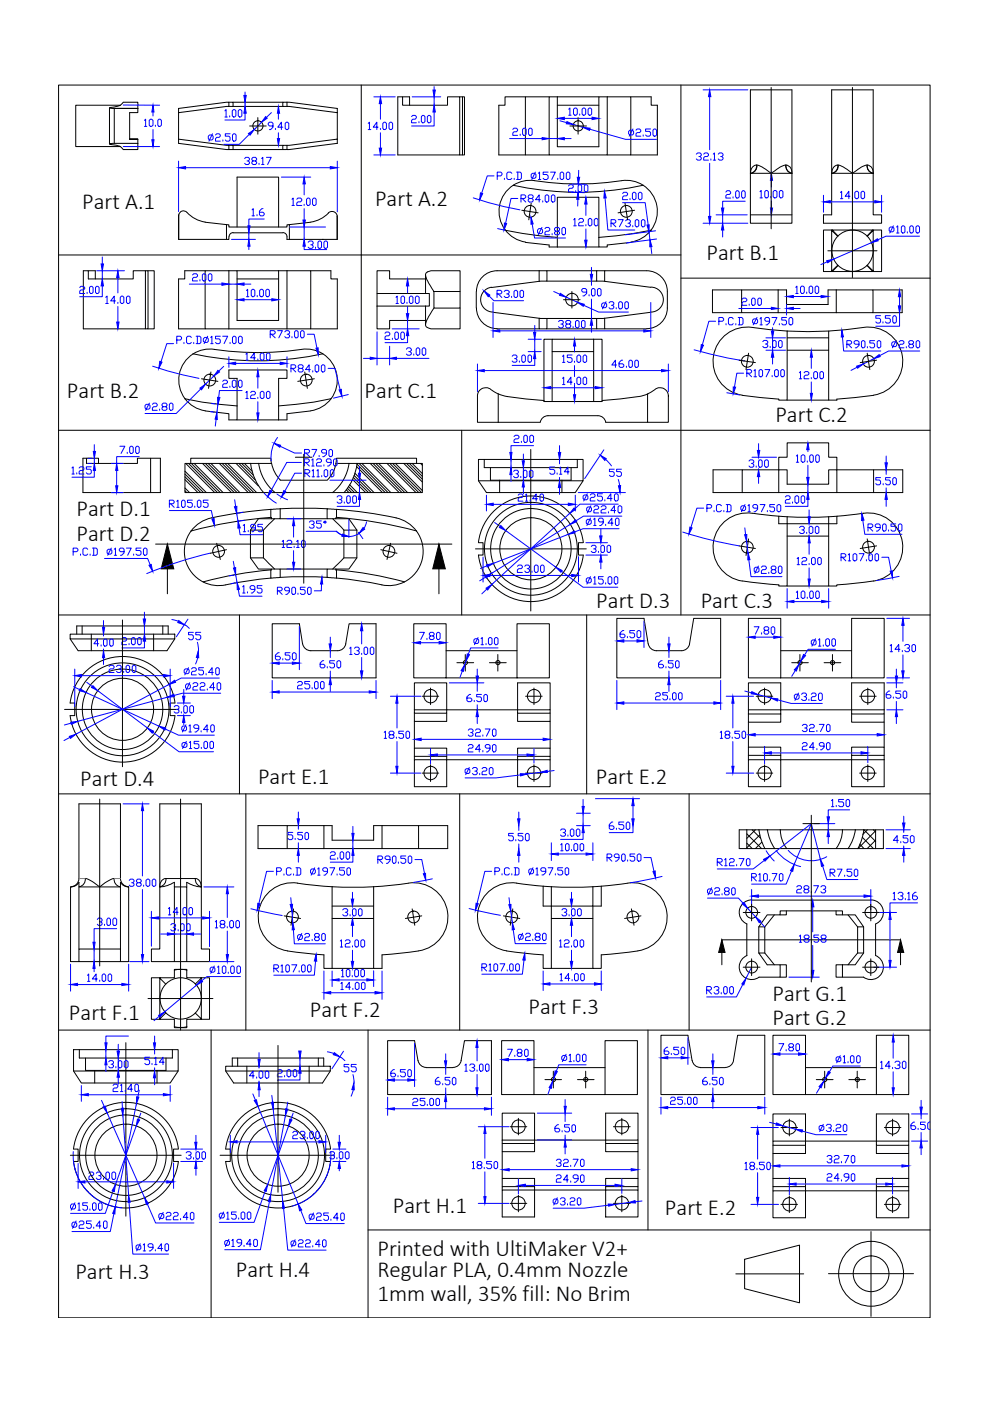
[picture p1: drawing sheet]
<svg xmlns="http://www.w3.org/2000/svg" width="210mm" height="297mm" viewBox="0 0 210 297" stroke-linecap="round" stroke-linejoin="round" font-family="sans-serif">
<defs><g id="words">
<g font-size="4.9">
<text x="17.4" y="44.4">Part A.1</text>
<text x="79.5" y="43.8">Part A.2</text>
<text x="149.8" y="55.1">Part B.1</text>
<text x="14.2" y="84.3">Part B.2</text>
<text x="77.3" y="84.3">Part C.1</text>
<text x="164.4" y="89.5">Part C.2</text>
<text x="16.2" y="109.5">Part D.1</text>
<text x="16.2" y="114.6">Part D.2</text>
<text x="126.4" y="128.9">Part D.3</text>
<text x="148.6" y="128.9">Part C.3</text>
<text x="17" y="166.8">Part D.4</text>
<text x="54.7" y="166.3">Part E.1</text>
<text x="126.3" y="166.2">Part E.2</text>
<text x="65.7" y="215.7">Part F.2</text>
<text x="112" y="215.1">Part F.3</text>
<text x="163.8" y="212.1">Part G.1</text>
<text x="14.6" y="216.2">Part F.1</text>
<text x="163.8" y="217.3">Part G.2</text>
<text x="83.3" y="257.1">Part H.1</text>
<text x="141" y="257.6">Part E.2</text>
<text x="80" y="266.3">Printed with UltiMaker V2+</text>
<text x="16" y="271.2">Part H.3</text>
<text x="50" y="270.7">Part H.4</text>
<text x="80" y="270.8">Regular PLA, 0.4mm Nozzle</text>
<text x="80" y="275.8">1mm wall, 35% fill: No Brim</text>
</g>
</g></defs>
<!-- layer: 0 -->
<g fill="none" stroke="#000" stroke-width=".21">
<path d="M12.4 18h184.8v261.4h-184.8zM76.6 18v73.2M144.4 18v112.4M163.5 18.5v30M176.3 19.1h8.8v26.5h1.8v1.7h-12.3v-1.7h1.7zM180.7 18.5v40.3M23.2 22.9v7.6M23.3 30.5l5.9-.1v1.3h-3.1a3.8 3.8 0 0 0-2.8-1.1zM24.1 23h5.1zM24.1 23l-.9-.1 1.3-.3a1.9 1.9 0 0 0 1.6-.9h3.1v1.3M24.2 23v7.4M25.5 22.3h-9.4v8.8h9.4"/>
<path d="M26.1 31.7h.1M27.5 29.5h1.7zM29.2 23v.9h-1.7v5.6h1.7v.9M37.9 29.5l10.6 1.3v.9M37.9 23v7.4l10.6 1.3M37.9 23h.1M37.9 23l10.6-1.3v.9l-10.6 1.3M48.5 21.7h.9v.9h-.9M48.5 30.8h.9v.9h-.9M49.4 30.8h10.6M49.4 31.7h10.6M49.4 21.7h10.6"/>
<path d="M49.4 22.6h10.6M52.9 26.7h3.5M54.7 24.9v3.5M60.8 21.7l10.7 1.3M60.8 21.7v.9l10.6 1.3M60.8 21.7h-.8v.9h.8M60.8 30.8h-.8v.9h.8M71.4 23.9h.1M71.4 29.5l-10.6 1.3M71.5 30.4l-10.1 1.3h-.6v-.9M71.5 23h.1M71.5 29.5h-.1"/>
<path d="M71.5 30.4h.1M71.5 23v7.4M84.3 20.5h1.1v1.8h9.5v-1.8h2.6v12.4h-13.2zM85.4 20.5h1.4v1.8M97.5 20.5h.6v12.4h-.6M98.1 20.5h.4v12.4h-.4M108.8 39.3a63.9 63.9 0 0 0 27.5 0M111.4 20.5h-4.3v1.8h-1.3v10.6h5.6M113.3 38.3a63.2 63.2 0 0 0 18.5 0M113.4 38.3a6.6 6.6 0 0 0-7.5 5.5 6.6 6.6 0 0 0 5.5 7.5M116.4 20.5h-5v12.4h5M118.2 20.5h-1.8v12.4h12.3v-12.4"/>
<path d="M118.2 20.5v10.6h8.8v-10.6h1.7M118.2 20.5h8.8M118.2 22.3h8.8M120.8 26.7h3.5M122.6 24.9v3.5M128.7 20.5h5v12.4h-5M131.8 38.3l1.4-.1 1.3 .2 1.8 .9M133.7 20.5h4.4v1.8h1.3v10.6h-5.7M136.3 39.3a6.6 6.6 0 0 1 2.9 6.9 6.6 6.6 0 0 1-5.4 5.1M159.1 36.7a1.47 1.47 0 0 1 .7-1.5 1.47 1.47 0 0 1 1.8 .2l1.9 1.3a7.3 7.3 0 0 1 2.9-1.7l.6 .1a1.63 1.63 0 0 1 .9 1.6M159.1 36.7v-17.6h8.8v17.6M159.1 36.7h8.8v10.6h-8.8z"/>
<path d="M160.4 35a1.59 1.59 0 0 1-1.3 1.8M160.5 35a1.59 1.59 0 0 1-1.3 1.8M166.6 35a1.59 1.59 0 0 0 1.3 1.8M166.7 35a1.59 1.59 0 0 0 1.2 1.8M176.3 36.7a1.47 1.47 0 0 1 .8-1.5 1.47 1.47 0 0 1 1.7 .2l1.9 1.3a7.3 7.3 0 0 1 3-1.7l.5 .1a1.63 1.63 0 0 1 .9 1.6M176.3 36.7h8.8M177.6 35a1.59 1.59 0 0 1-1.2 1.8M177.7 35a1.59 1.59 0 0 1-1.2 1.8M183.8 35a1.59 1.59 0 0 0 1.3 1.8M183.9 35a1.59 1.59 0 0 0 1.3 1.8M12.4 54.1h132M17.7 57.4h1v1.7h9.6v-1.7h2.5v12.3h-13.1z"/>
<path d="M18.7 57.4h1.5v1.7M30.8 57.4h.6v12.3h-.6M31.4 57.4h1.3v12.3h-1.3M37.9 45.6v5.2M39.6 45a.99 .99 0 0 0-1-.3 .99 .99 0 0 0-.7 .8M39.6 45l1.5 1.2 1.2 .6 1.2 .3M43.5 47.1l4.5 .5v3.2h-10.1M43.5 57.4h-4.3v1.7h-1.3v10.6h5.6M48 47.6l.5 .1v.4h12.3v-.4l.6-.1v3.2M48.5 57.4h1.8v10.5h8.8v-10.5M48.5 57.4h-5v12.3h5M48.5 57.4v12.3"/>
<path d="M49.4 49.4h10.6M49.4 49.3a1.06 1.06 0 0 0-.9 1.5h-.5M50.3 48.1v-10.6h8.8v10.6M50.3 57.4h10.5M50.3 59.1h8.8M60 49.3a1.02 1.02 0 0 1 .8 1.5h10.7v-5v5M60.8 57.4h5.1v12.3h-5.1M60.8 57.4v12.3M65.9 57.4h4.3v1.7h1.3v10.6h-5.6M65.9 47.1l-4.5 .5M68.3 50.8h.1M69.6 45.2a1.12 1.12 0 0 1 1.9 .6"/>
<path d="M69.6 45.2l-1.4 1.1-1.1 .5-1.2 .3M90.2 59.1h-7.6v-1.7h-2.7v4.8M90.2 58.3v3.9M105.4 57.4h8.9M105.4 57.4a4.4 4.4 0 0 0-4.4 4.4M107.1 48.8l7.3 1.2 3.8 .3v2.1M110.6 44.6l3.5 .5M111.4 51.4l5 .5v.5h10.6M112.6 43.1l-.5 3.5M114.3 57.4h1.7v2.2h-1.7M114.3 59.6l-10.1 1.4M114.3 57.4v2.2"/>
<path d="M116 57.4h10.5M116 59.6h10.5M118.2 50.3v-8.5h8.8v8.5M127 50.3v2.1h1.7v-.5l5-.5M128.2 57.4h-1.7v2.2h1.7M132.5 43.1l.6 3.5M134.5 44.6l-3.5 .5M137.1 57.4h-8.9v2.2l9.8 1.3M137.1 57.4a4.4 4.4 0 0 1 4.4 4.4v3.5a4.4 4.4 0 0 1-4.4 4.4M138.1 48.8l-7.4 1.2-3.7 .3M144.4 59h52.8M159.1 45.6h8.8"/>
<path d="M175.5 53.2h10.4M176.3 48.8h-1.7v8.8h1.7M176.4 48.8l-.1 .1M176.4 57.5h-.1M177.6 50.1l-1.3-1.2v8.6l1.3-1.2M177.7 56.3l-1.2 1.3h8.6l-1.3-1.3M180.7 48.8h-4.2l1.2 1.2M180.7 48.8h4.4l-1.3 1.2M183.9 50.1l1.2-1.2v8.6l-1.2-1.2M185.1 48.8h1.8v8.8h-1.8M185.2 48.8l-.1-.1v.2M185.2 57.5h-.1"/>
<path d="M40.9 75a63.9 63.9 0 0 0 27.5 0M44.7 78.9l-.5 3.4M45.4 74.1a63.5 63.5 0 0 0 18.5 0M45.5 74.1a6.6 6.6 0 0 0-7.5 5.5 6.6 6.6 0 0 0 5.5 7.5M48.5 69.7h12.3M64 74.1a6.6 6.6 0 0 1 6.6 3.1 6.6 6.6 0 0 1-.4 7.3M64.6 78.9l.6 3.4M79.9 64.9v4.8h2.7v-1.8h7.6M79.9 64.9h10.3M90.2 62.2h.8v2.7h-.8M90.2 62.2h-10.3v2.7M90.2 64.9v3.9"/>
<path d="M92 61.8h5.6v3.5h-5.6v-3.5l-.8-1.2a4.4 4.4 0 0 1-1-2.5 1.35 1.35 0 0 1 1.3-.7h6.1v4.4M92 65.3l-.8 1.2a4.5 4.5 0 0 0-1 2.5 1.27 1.27 0 0 0 1.3 .7h6.1v-4.4M101 61.8v3.5M101 65.3a4.4 4.4 0 0 0 4.4 4.4M104.2 60.9a2.65 2.65 0 0 0-2.3 2.8 2.65 2.65 0 0 0 2.7 2.5M104.5 66.2l9.8 1.3M105.4 69.7h8.9M114.3 67.5h1.7v2.2h-1.7zM116 69.7h10.5M116 67.5h10.5M117.1 71.9h8.8v2.6h-8.8zM117.1 71.9h-1.8v13"/>
<path d="M117.1 74.5v10.6M119.5 63.5h3.5M121.3 61.8v3.5M125.9 71.9h1.7v13M125.9 74.5v10.6M128.2 67.5v2.2h8.9M128.2 67.5h-1.7v2.2h1.7M138 66.2l-9.8 1.3M138 60.9a2.65 2.65 0 0 1 2.6 2.6 2.65 2.65 0 0 1-2.6 2.7M156.7 76.4l3.5 .5M157.2 61.5h-6.1v4.8h6.1M158.7 74.9l-.5 3.5"/>
<path d="M159.5 69.4a7.3 7.3 0 0 0-8.2 6.1 7.3 7.3 0 0 0 6.1 8.3l7.7 .8v.2h1.8v-14.6M159.5 69.4l7.4 .8M165 61.5h-7.8v4.8h7.8M165 61.5h1.8v3.1h8.8v-3.1h1.7M165 61.5v4.8M165 66.3h12.3M166.9 70.2l4.4 .1 4.4-.1M166.9 74.3h8.8M166.9 71.6h8.8M175.7 70.2l7.4-.8a7.3 7.3 0 0 1 8.2 6.1 7.3 7.3 0 0 1-6.1 8.3l-7.8 .8v.2h-1.7zM177.3 61.5h7.8v4.8h-7.8M177.3 61.5v4.8"/>
<path d="M183.9 74.9l.5 3.5M185.1 61.5h6.2v4.8h-6.2M185.9 76.4l-3.5 .5M12.4 91.2h184.8M17.6 97.2h.7v1.1h10.8v-1.1h2.8v7.2h-14.3zM18.3 97.2h2.6v1.1M31.9 97.2h2.1v7.2h-2.1M39.2 84.5l3.7 .8 7.4 .8M39.2 99.9l4.5 4.5M39.4 98.3l6.1 6.1M40 98.3l6.1 6.1M40.4 98.3v-1.1h17l.1 1.1h-18.3v6.1h16.7"/>
<path d="M40.6 98.3l6.1 6.1M41.2 98.3l6.1 6.1M42.7 80.3l3.5 .6M42.9 98.3l6.2 6.1M43.5 98.3l6.2 6.1M44.1 98.3l6.2 6.1M44.7 98.3l6.2 6.1M46.5 98.3l6.1 6.1M47.1 98.3l6.1 6.1M47.7 98.3l6.1 6.1M48.3 98.3l6.1 6.1M50.1 98.3l4.7 4.7"/>
<path d="M50.3 86.1v2.9h-1.8v-1.3l-5-.6M50.3 86.1v-5.9h-1.8v-1.8h12.3v1.8h-1.7v5.9M50.6 98.3l3.5 3.4M51.2 98.3l2.5 2.4M51.8 98.3l1.6 1.6M53.1 98.2a11.4 11.4 0 0 0 2.8 6.2M54.8 98.2a9.7 9.7 0 0 0 3.5 6.2M57.6 98.2l.8 2.2 1 1.4M59.1 86.1v2.9M62.6 96.9h3.5M64.4 96.3v27.4M65.9 87.1l-5.1 .6v1.3h-10.5"/>
<path d="M66.6 80.3l-3.5 .6M70.2 84.5l-3.7 .8-7.4 .8M70.2 84.5a6.6 6.6 0 0 1-4.3 2.6M71.3 98.2l-.8 2.2-1.1 1.4M74 98.2a9.7 9.7 0 0 1-3.4 6.2M75.6 98.9l5.5 5.5M75.7 98.4l6 6M75.7 98.2a11.4 11.4 0 0 1-2.7 6.2M76.1 98.3l6.2 6.1M76.7 98.3l6.2 6.1M78.5 98.3l6.1 6.1M79.1 98.3l6.1 6.1"/>
<path d="M79.7 98.3l6.1 6.1M80.3 98.3l6.1 6.1M82.1 98.3l6.1 6.1M82.6 98.3l6.2 6.1M83.2 98.3l6.2 6.1M83.8 98.3l5.7 5.7M85.6 98.3l3.9 3.9M86.2 98.3l3.3 3.3M86.8 98.3l2.7 2.7M87.4 98.3l2.1 2.1M88.3 98.3v-1.1h-17l-.1 1.1h18.3v6.1h-19M89.2 98.3l.3 .3"/>
<path d="M97.9 91.2v39.2M101.4 97.4h22.2v4.5h-22.2zM101.6 82.8a1.9 1.9 0 0 1 2.9 0l1.1 .7v6h-4.4v-5.7zM102.7 97.4v1.7h19.7v-1.7M104 99.1v2.7h17.1v-2.7M105.7 83.5l1.9 .6M107.5 84.1l7.8 .8M112.5 95.3v34.2M126.8 88.1h-10.6a1.67 1.67 0 0 0-1.6 1.4h-9M126.8 88.1a1.67 1.67 0 0 1 1.6 1.4h8.9M135.4 84.1l-7.8 .8v.2h-12.3v-.2M137.3 83.5l1.2-.7a1.82 1.82 0 0 1 2-.5 1.82 1.82 0 0 1 1.2 1.6v5.6h-4.4z"/>
<path d="M137.4 83.5l-2 .6M157.4 99.6h-6.2v4.8h6.2M165.1 99.6h1.8v3.1h8.8v-3.1h1.7v4.8h-12.3zM166.9 84.8h8.8M185.2 99.6h6.2v4.8h-6.2M33 115.4h62.8M35.5 115.4v10.5M39.2 103.5l1 .9M39.2 100.5l4 3.9M39.2 104.1l.4 .3M39.2 101.1l3.4 3.3M39.2 101.7l2.8 2.7"/>
<path d="M40.5 112.6a7.3 7.3 0 0 0 0 8.7 7.3 7.3 0 0 0 8.3 2.5l4.8-.8 3.9-.4M44.8 109.8l-1.4 .5-1.3 .7-1.6 1.6M45.9 115.2l.8 3.4M48 116.5l-3.4 .8M53.1 112.4v5.9l1.7 2.4h2.7M53.1 118.3h2.8l2.3 2.4M53.1 112.4h2.8v5.9M55.9 104.4h14.6M57.5 109.7l-7.9 .9-5.2 1-3.9 1M57.5 108l-5.8 .6-6.9 1.2M57.5 110h-2.7l-1.7 2.4M58.2 110l-2.3 2.4"/>
<path d="M59.4 107.9v2.1h-1.9M59.4 107.9l-2 .1v1.7h.1v.3M59.4 110h10M59.4 101.8h10M69.4 107.9l1.9 .1v1.7h-.1v.3h-1.8zM69.4 107.9l-5-.2-5 .2M70.5 110l2.4 2.4h2.8M71.2 110h2.8l1.7 2.4M71.4 108l5.7 .6 6.9 1.2M71.4 109.7l3.9 .4 5.3 .8 7.7 1.7M72.9 112.4v5.9M73.4 103.8l.6 .6"/>
<path d="M73.6 103.5l1 .9M73.9 103.2l1.3 1.2M74.1 102.8l1.6 1.6M74.7 101.6l2.8 2.8M74.9 101.2l3.2 3.2M75.1 100.8l3.6 3.6M75.2 100.3l4.1 4.1M75.7 112.4v5.9l-1.7 2.4h-2.8M75.7 118.3h-2.8l-2.4 2.4M80.7 116.5l3.5 .8M82.8 115.2l-.7 3.4M84 109.8a7.3 7.3 0 0 1 5.6 8.6 7.3 7.3 0 0 1-8.7 5.6"/>
<path d="M93.1 115.4v10.5M100.8 116.4h23.5M101.4 115.1h1v2.6h-1a11.2 11.2 0 0 0 11.2 9.9 11.2 11.2 0 0 0 11.1-9.9M101.4 101.9l1.7 2.5h18.9l1.6-2.5M105.9 101.8v2.6M119.1 101.8v2.6M123.6 115.1h-.9v2.6h.9M123.7 115a11.2 11.2 0 0 0-11.1-9.8 11.2 11.2 0 0 0-11.2 9.8M156.7 115.7l3.5 .6M158.7 114.3l-.5 3.5M159.5 108.8a7.3 7.3 0 0 0-8.3 6.6 7.3 7.3 0 0 0 7.1 7.9l6.9 .7M159.5 108.8a84.3 84.3 0 0 0 24.6 0 7.3 7.3 0 0 1 7.3 6.7 7.3 7.3 0 0 1-6.2 7.7"/>
<path d="M165.1 104.4h-7.7v-4.8h7.7v-2.7h1.8v-3h8.8v3h1.7v2.7h7.8v4.8h-7.8M165.1 109.5v1.5h1.8v13.2h-1.8v-.2M166.9 109.6v1.4h8.8v-1.4M166.9 113.7h8.8M177.4 109.5v1.5h-1.7v13.2h1.7v-.2M183.9 114.3l.5 3.5M185.9 115.7l-3.5 .6M12.4 130.4h184.8M14.9 134.5h22.2v1h-22.2zM14.9 135.5l1.7 2.5h18.8l1.7-2.5M16.3 134.5v-1.8h19.4v1.8M17.4 132.7v1.8"/>
<path d="M19.4 134.5v3.5M26 131.4v31.2M32.6 134.5v3.5M34.5 132.7v1.8M50.8 130.4v37.9M57.5 120.8l-7.3 1-7.1 1.6M57.5 120.7h1.9v1.7l-2 .2v-1.7h.1zM59.4 120.7h10M64.1 136.5l-.6-4.3h-5.8v11.5h22v-11.5h-5.7l-.7 4.3M64.2 136.5a1.76 1.76 0 0 0 1.7 1.5h5.7a1.76 1.76 0 0 0 1.7-1.5M69.4 122.4l-5-.1-5 .1M71.2 120.7h-1.8v1.7l1.9 .2"/>
<path d="M71.2 120.7v.2h.1v1.7M71.4 122.6l4.8 .5 4.8 .9M71.4 120.8l7.2 1 7.1 1.6M87.7 132.2h6.9v11.5h-6.9zM94.6 138h15M98.7 138.8v3.5M105.6 138.8v3.5M109.6 132.2h6.9v11.5h-6.9zM124.4 130.4v37.9M137.4 136.5l-.9-5.4h-5.7v12.6h22v-12.6h-5.7l-.9 5.4M137.5 136.5a1.76 1.76 0 0 0 1.7 1.5M139.2 138h5.3"/>
<path d="M146.2 136.5a1.76 1.76 0 0 1-1.7 1.5M158.7 131.1h6.8v12.6h-6.8zM165.5 138h15.1M166.9 124.2h8.8M169.6 138.8v3.5M176.5 138.8v3.5M180.6 131.1h6.9v12.6h-6.9zM185.2 123.2l-7.7 .8M13.7 150.4h24.2M14.9 151.7a11.2 11.2 0 0 0 11.1 9.9 11.2 11.2 0 0 0 11.1-9.9M14.9 149.1h.9v2.6h-.9M37.1 149.1h-1v2.6h1"/>
<path d="M37.1 149.1a11.2 11.2 0 0 0-11.1-9.9 11.2 11.2 0 0 0-11.1 9.9M87.9 144.8h6.8v6.4h-6.8zM87.9 151.2v1.8h6.8v-1.8M87.9 150.5h21.8M87.9 153v5.6M89.5 147.6h3.5M91.3 145.9v3.5M94.6 143.7h15M96.9 140.5h3.5M103.8 140.5h3.5M109.7 144.8h6.9v5.7h-6.9zM109.7 150.5v.7h6.9v-.7"/>
<path d="M109.7 151.2v1.8h6.9v-1.8M111.4 147.6h3.5M113.2 145.9v3.5M116.6 153v5.6M158.7 150.5h6.8v.9h-6.8zM158.7 150.5v-5.7h6.8v5.7h22M158.7 151.4v1.7h6.8v-1.7M158.7 153.1v5.3M160.3 147.6h3.5M162.1 145.9v3.5M165.5 143.7h15.1M167.9 140.5h3.5"/>
<path d="M174.7 140.5h3.6M180.6 144.8h6.9v6.6h-6.9zM180.6 151.4v1.7h6.9v-1.7M182.3 147.6h3.5M184 145.9v3.5M187.5 153.1v5.3M12.4 168.3h184.8M21.1 169.4v35.4M33.9 170.4h8.8v17.6a1.59 1.59 0 0 0-1.3-1.7h-6.6a1.64 1.64 0 0 0-.9 1.7zM38.3 169.4v49M52.1 168.3v50.1M60.9 175h-6.2v4.9h6.2"/>
<path d="M68.7 175h-7.8v4.9h7.8M68.7 175h1.7v3.1h8.8v-3.1h1.8M68.7 179.9h12.3M68.7 175v4.9M81 175h7.7v4.9h-7.7M81 175v4.9M87.9 161.1h6.8v5.7h-6.8zM87.9 161.1v-.7h6.8v.7h15v-.7h6.9v.7M87.9 160.4v-1.8h6.8v1.8M88.7 175h6.2v4.9h-6.2M89.5 163.9h3.5M91.3 162.1v3.6"/>
<path d="M97.5 168.3v50.1M109.7 161.1h6.9v5.7h-6.9zM109.7 160.4v-1.8h6.9v1.8M111.4 163.9h3.5M113.2 162.1v3.6M146.1 168.3v50.1M158.3 179.9h-1.6v-4h28.9v4M158.3 175.9v4h3.9M158.3 176.8l3.2 3.1M158.3 178.8l1.2 1.1M158.7 161.1h6.8v5.7h-6.8zM158.7 161.1v-1h6.8v1h22"/>
<path d="M158.7 160.1v-1.7h6.8v1.7M159.5 175.9l1.8 1.8M160.2 175.9l-1.9 1.9M160.3 163.9h3.5M160.9 175.9l.4 1.8 .9 2.2M161.1 177l-2.8 2.7M161.5 178.6l-1.3 1.3M162.1 162.1v3.6M162.2 179.9h.1M162.7 175.9l.7 2.4 .8 1.6M165.5 175.9l.2 1.8 .4 1.1 .7 1.1M170.2 174.6h3.6"/>
<path d="M172 172.8v35.4M178.6 175.9l-.2 1.8-.5 1.1-.6 1.1M180.6 160.1h6.9v6.7h-6.9zM180.6 160.1v-1.7h6.9v1.7M181.4 175.9l-.7 2.4-.9 1.6M182.3 163.9h3.5M182.3 179l.9 .9M182.8 177.5l2.4 2.4M183.2 175.9l-.4 1.8-.9 2.2 3.7-3.8M183.2 175.9l2.4 2.5M183.9 175.9l-1 1M184 162.1v3.6"/>
<path d="M185.2 175.9l.4 .5M185.6 175.9h1.7v4h-25.1M185.6 178.1l-1.7 1.8M15 188a1.76 1.76 0 0 0 1.7-1.8v-15.8h8.8v15.9a1.76 1.76 0 0 0 1.8 1.7M16.7 188v13.2M18 186.3a4.4 4.4 0 0 1 2.3 1.2l.8 .5 .8-.5a4.6 4.6 0 0 1 2.3-1.2M18.1 186.2a1.59 1.59 0 0 1-1.3 1.8M24.2 186.2a1.59 1.59 0 0 0 1.2 1.8M25.5 188h-8.8v-.9a2.03 2.03 0 0 1-1.7 .9v15.9h1.7M25.5 188v-.9a2.03 2.03 0 0 0 1.8 .9v15.9h-1.8M25.5 188v13.2M35.2 186.2a1.59 1.59 0 0 1-1.3 1.8"/>
<path d="M37 188h2.6v15.9h-2.6M37 188v-.9a6.2 6.2 0 0 1-3.1 .9v13.2h-1.8v2.7h4.9M37 188v15.9M39.6 188v-.9a6.2 6.2 0 0 0 3.1 .9v13.2h1.7v2.7h-4.8M41.4 186.2a1.59 1.59 0 0 0 1.3 1.8M60.3 194.2l3.4 .5M62.2 192.7l-.5 3.5M63.1 187.3a79.7 79.7 0 0 0 16.1 .7M63.1 187.2a7.3 7.3 0 0 0-8.3 6.1 7.3 7.3 0 0 0 6.1 8.3M70.4 188v17.3M70.4 194.7h8.8M70.4 192.1h8.8"/>
<path d="M79.2 188v17.3h1.8v-2.9l7.8-.8M86.6 187.3l-7.4 .7M86.6 187.2a7.3 7.3 0 0 1 8.3 6.1 7.3 7.3 0 0 1-6.1 8.3M87.4 192.7l.5 3.5M89.4 194.2l-3.4 .5M106.7 194.2l3.5 .5M108.7 192.7l-.5 3.5M109.6 187.3l5.6 .6M109.6 187.2a7.3 7.3 0 0 0-8.3 6.1 7.3 7.3 0 0 0 6.1 8.3M115.2 187.9a79.7 79.7 0 0 0 12.3 0M115.2 187.9v4.2h1.7M116.9 192.1v13.2h-1.7v-2.9l-7.8-.8"/>
<path d="M116.9 194.7h8.8M116.9 188v4.1M125.7 188v4.1h-8.8M127.5 187.9v4.2h-1.8v13.2h1.8v-2.9l7.7-.8M133.1 187.3l-5.6 .6M133.1 187.2a7.3 7.3 0 0 1 8.3 6.1 7.3 7.3 0 0 1-6.1 8.3M133.9 192.7l.5 3.5M135.9 194.2l-3.5 .5M157.6 193.5h3.5M158.3 195.9v6.7M159.4 190.8h25.2M159.4 191.7v3.5"/>
<path d="M159.4 190.8a2.65 2.65 0 0 0-2.6 2.1 2.65 2.65 0 0 0 1.6 3M160.9 196.5h1.3v5.6M164.2 194l-2 2.5M166.7 193.1v.9h-1.3M177.3 193.1v.9h1.3M179.8 194l2 2.5M182.9 193.5h3.5M183.1 196.5h-1.3v5.6M184.6 191.7v3.5M184.7 190.8a2.65 2.65 0 0 1 2.5 2.1 2.65 2.65 0 0 1-1.5 3l-.1 6.7a2.64 2.64 0 0 1 1.4 3.7 2.64 2.64 0 0 1-3.9 .9h-4.5v-2.6M12.4 218.4h184.8M16.7 201.2h8.8v2.7h-8.8z"/>
<path d="M31.4 211.7h13.7M33.9 216l.1 .1M33.9 207.3h-1.8v8.8h1.8M34 207.3h3v-1.8h2.6v1.8h3M34 216.1h3v1.8h2.6v-1.8h3M34 207.3l-.1 .1M35.1 208.6l-1.2-1.2v8.6l1.2-1.2M37 217.7l1.3 .1 1.3-.1M39.6 205.7l-1.3-.2-1.3 .2M41.4 208.6l1.3-1.2v8.6l-1.3-1.2M42.6 207.3l.1 .1M42.7 216l-.1 .1"/>
<path d="M42.7 207.3h1.7v8.8h-1.7M44.8 218.4v61M60.9 201.6l7.8 .8v2.9h1.7M70.4 205.3h8.8M78 218.4v61M116.9 205.3h8.8M137.4 218.4v42.4M153 204.6v-5.3h37.9v5.3M157.6 205.1h3.5M158.4 202.6a2.64 2.64 0 0 0-1.3 3.7 2.64 2.64 0 0 0 3.8 .9h4.5v-2.6h-2.7l-1.8-2.5h1.3l2 2.5M159.4 203.3v3.5M160.9 202.1v-5.6l1.8-2.5h2.7v-.9h13.2v.9h2.7l1.8 2.5v5.6l-1.8 2.5h-2.7"/>
<path d="M163.9 219.5h6.9v12.6h-6.9zM165.4 204.6h1.3v2.6h-1.3M178.6 204.6h-1.3v2.6h1.3M182.9 205.1h3.5M183.1 202.1h-1.3l-2 2.5M184.6 203.3v3.5M185.8 219.5h6.9v12.6h-6.9zM15.6 222.5h22.2v4.6h-22.2zM15.6 227.1l1.6 2.5h18.9l1.7-2.5M16.8 222.5v1.8h19.7v-1.8M18.1 224.3v2.6h17.1v-2.6M20.1 226.9v2.7"/>
<path d="M26.7 221.1v36.8M33.3 226.9v2.7M47.9 226.1h22.1v1h-22.1zM47.9 227.1l1.6 2.5h18.9l1.6-2.5M49.2 226.1v-1.8h19.4v1.8M50.4 224.3v1.8M52.3 226.1v3.5M58.9 221.7v31.1M65.5 226.1v3.5M67.5 224.3v1.8M97.8 224.8a1.83 1.83 0 0 1-1.8 1.6l-5.6-.1a1.81 1.81 0 0 1-1.8-1.4l-.7-4.3h-5.7v11.5h22v-11.5h-5.7l-.7 4.3M106.4 220.6h6.8v11.5h-6.8z"/>
<path d="M106.5 236h6.8v6.4h-6.8zM108.2 238.9h3.5M109.9 237.1v3.5M113.2 226.4h15.1M113.2 232.1h15.1M115.5 228.9h3.6M117.3 227.1v3.6M122.4 228.9h3.6M124.2 227.1v3.6M128.3 220.6h6.8v11.5h-6.8zM128.4 236h6.9v5.7h-6.9zM130.1 238.9h3.5"/>
<path d="M131.8 237.1v3.5M146.7 224.9l-.8-5.4h-5.8v12.6h22.1v-12.6h-5.8l-.9 5.4a1.72 1.72 0 0 1-1.7 1.4l-5.3 .1M146.8 224.8a1.76 1.76 0 0 0 1.7 1.5M165.6 239.1h3.5M167.4 237.3v3.5M170.8 226.4h15M170.8 232.1h15M173.1 228.9h3.5M174.9 227.1v3.6M180 228.9h3.5M181.8 227.1v3.6M185.8 236.2h6.9v6.6h-6.9z"/>
<path d="M187.5 239.1h3.5M189.2 237.3v3.5M14.9 244.9h23.5M37.8 243.6h-1v2.7h1M37.8 243.6a11.2 11.2 0 0 0-11.1-9.9 11.2 11.2 0 0 0-11.1 9.9h1v2.7l-1-.1a11.2 11.2 0 0 0 11.1 9.9 11.2 11.2 0 0 0 11.1-9.9M46.7 244.9h24.2M70 243.6h-.9v2.7h.9M70.1 243.6a11.2 11.2 0 0 0-11.1-9.9 11.2 11.2 0 0 0-11.1 9.9h.9v2.7l-1-.1a11.2 11.2 0 0 0 11.2 9.9 11.2 11.2 0 0 0 11.1-9.9M106.5 252.3h6.8v5.7h-6.8zM106.5 252.3v-.7h6.8v.7h15.1v-.7h6.9v.7M106.5 242.4v1.8h6.8v-1.8M106.5 251.6v-1.7h6.8v1.7"/>
<path d="M106.5 241.7h21.9M106.5 244.2v5.7M108.2 255.1h3.5M109.9 253.4v3.5M128.4 252.3h6.9v5.7h-6.9zM128.4 241.7v.7h6.9v-.7M128.4 242.4v1.8h6.9v-1.8M128.4 251.6v-1.7h6.9v1.7M130.1 255.1h3.5M131.8 253.4v3.5M135.3 244.2v5.7M163.9 241.9h6.9v.9h-6.9z"/>
<path d="M163.9 241.9v-5.7h6.9v5.7h21.9M163.9 252.5h6.9v5.7h-6.9zM163.9 252.5v-.9h6.9v.9h21.9M163.9 242.8v1.8h6.9v-1.8M163.9 251.6v-1.7h6.9v1.7M163.9 244.6v5.3M165.6 255.4h3.5M167.4 253.6v3.5M185.8 251.6h6.9v6.6h-6.9zM185.8 242.8v1.8h6.9v-1.8M185.8 251.6v-1.7h6.9v1.7M187.5 255.4h3.5"/>
<path d="M189.2 253.6v3.5M192.7 244.6v5.3M78 260.8h119.2M156 270.1h14.4M157.9 267l11.6-3v12.2l-11.6-3zM175.7 270h18M184.7 261.1v18"/>
<circle cx="54.7" cy="26.7" r="1.08"/>
<circle cx="122.6" cy="26.7" r="1.08"/>
<circle cx="112.4" cy="44.8" r="1.25"/>
<circle cx="132.8" cy="44.8" r="1.25"/>
<circle cx="180.8" cy="53.1" r="4.4"/>
<circle cx="121.3" cy="63.5" r="1.33"/>
<circle cx="158.4" cy="76.6" r="1.25"/>
<circle cx="184.1" cy="76.6" r="1.25"/>
<circle cx="44.5" cy="80.6" r="1.25"/>
<circle cx="64.9" cy="80.6" r="1.25"/>
<circle cx="46.3" cy="116.9" r="1.25"/>
<circle cx="82.5" cy="116.9" r="1.25"/>
<circle cx="112.6" cy="116.4" r="9.8"/>
<circle cx="112.6" cy="116.4" r="6.6"/>
<circle cx="112.6" cy="116.4" r="8.5"/>
<circle cx="158.4" cy="116" r="1.25"/>
<circle cx="184.1" cy="116" r="1.25"/>
<circle cx="26" cy="150.4" r="9.8"/>
<circle cx="26" cy="150.4" r="6.6"/>
<circle cx="26" cy="150.4" r="8.5"/>
<circle cx="91.3" cy="147.6" r="1.42"/>
<circle cx="98.7" cy="140.5" r=".44"/>
<circle cx="105.6" cy="140.5" r=".44"/>
<circle cx="113.2" cy="147.6" r="1.42"/>
<circle cx="162.1" cy="147.6" r="1.42"/>
<circle cx="169.6" cy="140.5" r=".44"/>
<circle cx="176.5" cy="140.5" r=".44"/>
<circle cx="184" cy="147.6" r="1.42"/>
<circle cx="91.3" cy="163.9" r="1.42"/>
<circle cx="113.2" cy="163.9" r="1.42"/>
<circle cx="162.1" cy="163.9" r="1.42"/>
<circle cx="184" cy="163.9" r="1.42"/>
<circle cx="62" cy="194.4" r="1.25"/>
<circle cx="87.7" cy="194.4" r="1.25"/>
<circle cx="108.5" cy="194.4" r="1.25"/>
<circle cx="134.2" cy="194.4" r="1.25"/>
<circle cx="159.4" cy="193.4" r="1.25"/>
<circle cx="184.7" cy="193.4" r="1.25"/>
<circle cx="38.3" cy="211.7" r="4.4"/>
<circle cx="159.4" cy="205" r="1.25"/>
<circle cx="184.7" cy="205" r="1.25"/>
<circle cx="109.9" cy="238.9" r="1.42"/>
<circle cx="117.3" cy="228.9" r=".44"/>
<circle cx="124.2" cy="228.9" r=".44"/>
<circle cx="131.9" cy="238.9" r="1.42"/>
<circle cx="167.4" cy="239" r="1.42"/>
<circle cx="174.9" cy="228.9" r=".44"/>
<circle cx="181.8" cy="228.9" r=".44"/>
<circle cx="189.3" cy="239" r="1.42"/>
<circle cx="26.7" cy="244.9" r="9.8"/>
<circle cx="26.7" cy="244.9" r="6.6"/>
<circle cx="26.7" cy="244.9" r="8.5"/>
<circle cx="59" cy="244.9" r="9.8"/>
<circle cx="59" cy="244.9" r="6.6"/>
<circle cx="59" cy="244.9" r="8.5"/>
<circle cx="109.9" cy="255.1" r="1.42"/>
<circle cx="131.9" cy="255.1" r="1.42"/>
<circle cx="167.4" cy="255.3" r="1.42"/>
<circle cx="189.3" cy="255.3" r="1.42"/>
<circle cx="184.7" cy="270.1" r="6.9"/>
<circle cx="184.7" cy="270.1" r="3.8"/>
</g>
<!-- layer: Dimensions -->
<g fill="none" stroke="#00f" stroke-width=".21">
<path d="M52 19.5v.7M92 18.4v.7M149.1 19.1h9.5M26.1 22.3h7.7M26.1 31.1h7.7M30.6 25.5l.3-.2v1.5M30.6 26.8h.5M31.6 25.5l.3-.2h.2l.3 .2v1l-.3 .3h-.2l-.3-.3zM32.4 23.7v.9M32.4 27.5v2.1M32.9 26.5v.3M33.5 25.5l.2-.2h.3l.2 .2v1l-.2 .3h-.3l-.2-.3z"/>
<path d="M37.9 34.2v10.7M39.3 35.6h30.7M44.2 28.9l.2-.3h.5l.3 .3v.5l-.3 .3h-.5l-.2-.3zM45.1 28.4l-.8 1.5M45.7 28.6l.2-.2h.6l.2 .2v.3l-.2 .2h-.6l-.2 .3v.5h1M47.3 29.7v.2M47.7 23.5l.2-.3v1.6M47.7 24.8h.5M48.7 24.6v.2M48.8 28.4h-1v.5h.7l.3 .2v.6l-.3 .2h-.5l-.2-.2M49.5 23.2h.3l.2 .3v1.1l-.2 .2h-.3l-.3-.2v-1.1zM49.5 28.4h.3l.3 .2v1.1l-.3 .2h-.3l-.2-.2v-1.1z"/>
<path d="M50.8 23.2h.2l.3 .3v1.1l-.3 .2h-.2l-.3-.2v-1.1zM51.9 33.6l.2-.2h.5l.3 .2v.3l-.3 .2h-.2M52 24v1.4h-4.3M52 21.7v.9M52.6 34.1l.3 .3v.2l-.3 .3h-.5l-.2-.3M52.8 28.5l-2.1 2.1h-3.3M53.7 34.1l-.3-.2v-.3l.3-.2h.5l.2 .2v.3l-.2 .2h-.5l-.3 .3v.2l.3 .3h.5l.2-.3v-.2l-.2-.3M54.9 34.6v.3M55.5 33.6l.2-.2v1.5M55.5 25.9l-1.6 1.6M55.5 34.9h.5M56.5 33.4h1l-.8 1.5"/>
<path d="M57.5 23.9l-1 1M57.9 26.7h-.8l-.2-.3v-.2l.2-.3h.5l.3 .3v.8l-.5 .5h-.3M58.4 27.2v.3M59 24v1.3M59 28.2v1.2M59.7 37.5h6.2M60 27h-1.1l.8-1.1v1.6M60.5 26.2l.2-.3h.3l.2 .3v1l-.2 .3h-.3l-.2-.3zM64.5 39v2.3M71.5 34.2v10.7M78.1 26.2l.2-.3v1.6M78.1 27.5h.5"/>
<path d="M79.3 20.5h4.5M79.3 32.9h4.5M80.2 27h-1.1l.8-1.1v1.6M80.7 22v3.3M80.7 27.2v.3M80.7 28.2v3.2M81.2 26.2l.2-.3h.3l.2 .3v1l-.2 .3h-.3l-.2-.3zM82.5 26.2l.2-.3h.3l.2 .3v1l-.2 .3h-.3l-.2-.3zM87.3 24.7l.2-.2h.5l.3 .2v.3l-.3 .3h-.5l-.2 .2v.5h1M87.4 20.5h6M88.8 25.8v.2M89.3 24.7l.3-.2h.2l.3 .2v1.1l-.3 .2h-.2l-.3-.2z"/>
<path d="M90.6 24.7l.3-.2h.2l.3 .2v1.1l-.3 .2h-.2l-.3-.2zM92 23.7v3h-4.7M92 20.5v1.8M104.7 37.3h-1.4l-1.2 3.7M105.4 37.3h.8l.2-.3v-.3l-.2-.2h-.8v1.6M106.9 37.8v.3M108 29.4h6.9M108.5 36.7l-.2-.2h-.6l-.2 .2v1.1l.2 .3h.6l.2-.3M108.7 27.4l.3-.2h.5l.2 .2v.3l-.2 .2h-.5l-.3 .3v.5h1M109 37.8v.3M109.5 36.5h.8l.2 .2v1.1l-.2 .3h-.8M109.8 36.5v1.6"/>
<path d="M110.3 28.4v.3M110.8 27.4l.3-.2h.2l.3 .2v1l-.3 .3h-.2l-.3-.3zM112.1 27.4l.2-.2h.3l.2 .2v1l-.2 .3h-.3l-.2-.3zM112.6 37l.3-.3h.5l.2 .3v.5l-.2 .3h-.5l-.3-.3zM113.5 36.5l-.8 1.6M114.1 36.7l.3-.2v1.6M114.1 38.1h.6M116.2 36.5h-1v.5h.7l.3 .3v.5l-.3 .3h-.5l-.2-.3M116.4 29.4h1.8M116.7 36.5h1l-.7 1.6M118.3 37.8v.3M118.7 25.6l1.4 .4"/>
<path d="M118.8 36.7l.2-.2h.3l.2 .2v1.1l-.2 .3h-.3l-.2-.3zM119.6 29.4h1.5M119.6 25.1h5.9M120.1 36.7l.2-.2h.3l.2 .2v1.1l-.2 .3h-.3l-.2-.3zM120.5 39.4l.3-.2h.5l.3 .2v.3l-.3 .2h-.5l-.3 .3v.5h1.1M120.6 23.2l.2-.3v1.5M120.6 24.4h.5M121.3 39l2.7 .1M121.5 26.4l2.1 .6M121.6 23.2l.3-.3h.2l.3 .3v1l-.3 .2h-.2l-.3-.2zM122.7 36.1v1.5M122.8 39.2h.3l.2 .2v1l-.2 .3h-.3l-.2-.3v-1z"/>
<path d="M122.9 24.2v.2M123.4 23.2l.3-.3h.2l.3 .3v1l-.3 .2h-.2l-.3-.2zM124.1 39.2h.3l.2 .2v1l-.2 .3h-.3l-.2-.3v-1zM124.7 23.2l.2-.3h.3l.2 .3v1l-.2 .2h-.3l-.2-.2zM125 27.4l7.6 2.1h6.6M133.3 27.9l.3-.3h.5l.2 .3v.5l-.2 .2h-.5l-.3-.2zM134.2 27.3l-.8 1.6M134.8 27.6l.3-.3h.5l.3 .3v.3l-.3 .2h-.5l-.3 .3v.5h1.1M136.4 28.6v.3M137.9 27.3h-1v.6h.8l.2 .2v.5l-.2 .3h-.6l-.2-.3M138.4 27.6l.3-.3h.3l.2 .3v1l-.2 .3h-.3l-.3-.3zM147.6 32.7l.3-.3h.5l.3 .3v.2l-.3 .3h-.2"/>
<path d="M148.4 33.2l.3 .2v.3l-.3 .3h-.5l-.3-.3M149.2 32.7l.3-.3h.5l.2 .3v.2l-.2 .3h-.5l-.3 .2v.6h1M150.5 20.5v11.3M150.5 34.6v11.3M150.7 33.7v.3M151.2 32.7l.3-.3v1.6M151.2 34h.5M152.3 32.7l.2-.3h.5l.3 .3v.2l-.3 .3h-.2M153 33.2l.3 .2v.3l-.3 .3h-.5l-.2-.3M163.5 38.2v1.5M20.5 57.4h5.9M21.7 54.5v1.5"/>
<path d="M21.7 57.4v1.7M25 58.8v3.3M40.8 58.3l.3-.3h.5l.3 .3v.2l-.3 .3h-.5l-.3 .3v.5h1.1M42.4 59.3v.3M43.2 58h.2l.3 .3v1l-.3 .3h-.2l-.3-.3v-1zM44.4 58h.3l.2 .3v1l-.2 .3h-.3l-.2-.3v-1zM49.1 50.8h5.1M52.8 49.4v1.4M52.8 52.2v.7M53.4 44.5l.3-.3v1.6M53.4 45.8h.5M54.5 45.5v.3"/>
<path d="M55.8 44.2h-.3l-.5 .5v.8l.3 .3h.5l.2-.3v-.2l-.2-.3h-.8M56 46.4h-3.2v1.5M61.4 48.1h7.6M61.9 42.2l.3-.2v1.6M61.9 43.6h.5M62.9 42.2l.3-.2h.5l.3 .2v.3l-.3 .3h-.5l-.3 .3v.5h1.1M64.5 52.2v.7h4.8M64.5 43.3v.3M64.5 44.2v2.5M64.5 48.1v2.7M65 42.2l.2-.2h.3l.3 .2v1.1l-.3 .3h-.3l-.2-.3zM65.3 51.4l.3-.3h.5l.3 .3v.2l-.3 .3h-.2"/>
<path d="M66.1 51.9l.3 .3v.2l-.3 .3h-.5l-.3-.3M66.3 42.2l.2-.2h.3l.2 .2v1.1l-.2 .3h-.3l-.2-.3zM66.9 52.4v.3M67.7 51.1h.2l.3 .3v1l-.3 .3h-.2l-.3-.3v-1zM68.9 51.1h.3l.2 .3v1l-.2 .3h-.3l-.2-.3v-1zM100.3 42l3.3 1 6.7 1.5M105.5 48.5l1.6 .3M109.8 42.1h-1.5l-1.1 5.2M110.5 42.1h.7l.3-.3v-.2l-.3-.3h-.7v1.5M110.7 42.1l.8 .7M112.2 42.1l-.2-.3v-.2l.2-.3h.6l.2 .3v.2l-.2 .3h-.6l-.2 .2v.3l.2 .2h.6l.2-.2v-.3l-.2-.2M112.8 47.5l.5 3h6.6"/>
<path d="M114.2 48.5h.6l.2 .3v.5l-.2 .2h-.6l-.2-.2v-.5zM114.6 42.3h-1l.7-1v1.5M114.9 48.2l-.8 1.6M115.1 42.6v.2M115.5 48.5l.3-.3h.5l.3 .3v.3l-.3 .2h-.5l-.3 .3v.5h1.1M115.6 41.6l.2-.3h.3l.2 .3v1l-.2 .2h-.3l-.2-.2zM116.9 41.6l.3-.3h.2l.3 .3v1l-.3 .2h-.2l-.3-.2zM117.1 49.5v.3M117.8 49l-.2-.2v-.3l.2-.3h.6l.2 .3v.3l-.2 .2h-.6l-.2 .3v.2l.2 .3h.6l.2-.3v-.2l-.2-.3M119.4 48.2h.2l.3 .3v1l-.3 .3h-.2l-.3-.3v-1zM121.3 40.8l2.7 .1M121.6 46.6l.3-.3v1.6"/>
<path d="M121.6 47.9h.6M122.1 40.4v.3M122.5 42.2v1.5M122.7 46.6l.3-.3h.5l.2 .3v.3l-.2 .2h-.5l-.3 .3v.5h1M124.2 43.3v2.4M124.2 47.6v.3M124.2 48.6v2.3M125 46.3h.2l.3 .3v1l-.3 .3h-.2l-.3-.3v-1zM125.4 56.7v1.5M125.4 59.6v.9M126 46.6l.3-.3h.2l.3 .3v1l-.3 .3h-.2l-.3-.3zM128.3 42l.6 6.8h5.7"/>
<path d="M129.6 47.3h.7l.3-.2v-.3l-.3-.2h-.7v1.5M129.8 47.3l.8 .8M131.1 46.6h1l-.8 1.5M132 43h4.8l.6 4.7M132 41l.3-.2h.5l.3 .2v.3l-.3 .2h-.5l-.3 .3v.5h1.1M132.6 46.8l.3-.2h.5l.3 .2v.3l-.3 .2h-.2M133.4 47.3l.3 .3v.2l-.3 .3h-.5l-.3-.3M133.6 42.1v.2M134.2 47.8v.3M134.3 40.8h.3l.2 .2v1.1l-.2 .2h-.3l-.2-.2v-1.1zM134.7 46.8l.2-.2h.3l.2 .2v1l-.2 .3h-.3l-.2-.3zM135.6 40.8h.3l.2 .2v1.1l-.2 .2h-.3l-.2-.2v-1.1z"/>
<path d="M136 46.8l.2-.2h.3l.3 .2v1l-.3 .3h-.3l-.2-.3zM137.6 49.1l.2 1.8M138 52.3l.2 1.5M139 48.9l-6.4 .9M139.2 50.7l-6.4 .8M149.1 47.3h9.5M151.8 45.6h6.6M153.2 45.6v1.7M153.2 48.8v1.4M153.9 40.7l.2-.3h.6l.2 .3v.3l-.2 .2h-.6l-.2 .3v.5h1M155.4 41.7v.3M156.2 40.4h.3l.2 .3v1l-.2 .3h-.3l-.2-.3v-1z"/>
<path d="M157.5 40.4h.2l.3 .3v1l-.3 .3h-.2l-.3-.3v-1zM158 42.7h-4.8v1.4M161.1 40.6l.3-.2v1.6M161.1 42h.5M162.2 40.6l.2-.2h.3l.2 .2v1.1l-.2 .3h-.3l-.2-.3zM163.4 41.7v.3M163.5 42.6v1.5M163.9 40.6l.3-.2h.3l.2 .2v1.1l-.2 .3h-.3l-.3-.3zM165.2 40.6l.3-.2h.2l.3 .2v1.1l-.3 .3h-.2l-.3-.3zM174.6 41.4v3.6M175.4 55.5l-1.4 .6M176 42.8h9.5"/>
<path d="M178.2 40.8l.2-.2v1.5M178.2 42.1h.5M180.2 41.6h-1l.8-1v1.5M180.7 41.9v.2M181.2 40.8l.3-.2h.3l.2 .2v1.1l-.2 .2h-.3l-.3-.2zM182.6 40.8l.2-.2h.3l.2 .2v1.1l-.2 .2h-.3l-.2-.2zM184.8 51.4l-8.1 3.5M186.9 41.4v3.6M188.5 48.4l.3-.3h.5l.2 .3v.5l-.2 .2h-.5l-.3-.2zM189.4 47.9l-.7 1.5M190.1 48.1l.2-.2v1.5M190.1 49.4h.5"/>
<path d="M191.1 48.1l.3-.2h.2l.3 .2v1l-.3 .3h-.2l-.3-.3zM192.4 49.1v.3M192.9 48.1l.2-.2h.3l.2 .2v1l-.2 .3h-.3l-.2-.3zM194.2 48.1l.3-.2h.2l.3 .2v1l-.3 .3h-.2l-.3-.3zM195 50.1h-7.2l-1.7 .7M16.9 61l.3-.3h.5l.3 .3v.2l-.3 .3h-.5l-.3 .2v.5h1.1M18.5 62v.2M19 61l.2-.3h.3l.2 .3v1l-.2 .2h-.3l-.2-.2zM20.2 61l.3-.3h.3l.2 .3v1l-.2 .2h-.3l-.3-.2zM21.7 60.6v2.3h-4.8M22.4 63l.3-.2v1.5M22.4 64.3h.6"/>
<path d="M24.5 63.8h-1l.7-1v1.5M25 64.1v.2M25 65v3.3M25.5 63l.3-.2h.2l.3 .2v1.1l-.3 .2h-.2l-.3-.2zM26.8 63l.3-.2h.2l.3 .2v1.1l-.3 .2h-.2l-.3-.2zM32.4 77.6l3.2 1.1 6.6 1.5M36.8 72.9h-1.4l-1.3 3.8M37.5 72.1h.7l.3-.3v-.3l-.3-.2h-.7v1.6M39 72.6v.3M40.1 60.2h6.9M40.6 71.5l-.3-.2h-.5l-.2 .2v1.1l.2 .3h.5l.3-.3M41.1 72.6v.3"/>
<path d="M41.6 71.3h.7l.3 .2v1.1l-.3 .3h-.7M41.8 71.3v1.6M43.1 71.8l.3-.3h.5l.3 .3v.5l-.3 .3h-.5l-.3-.3zM44 71.3l-.7 1.6M44.7 71.5l.2-.2v1.6M44.7 72.9h.5M45.4 79.7l-1.8 1.7M46.7 71.3h-1v.5h.8l.2 .3v.5l-.2 .3h-.6l-.2-.3M47.2 71.3h1.1l-.8 1.6M47.4 77.7l-1 1M48.5 60.2h1.8M48.5 75.6v2.3"/>
<path d="M48.8 72.6v.3M49.5 71.3h.3l.3 .2v1.1l-.3 .3h-.3l-.2-.3v-1.1zM50 77h9.4M50.8 71.3h.3l.3 .2v1.1l-.3 .3h-.3l-.2-.3v-1.1zM51.7 63.5h5.9M51.7 60.2h1.5M52.1 75.1l.3-.3v1.6M52.1 76.4h.5M52.3 61.6l.2-.3v1.6M52.3 62.9h.5M53.3 61.6l.2-.3h.3l.2 .3v1.1l-.2 .2h-.3l-.2-.2zM54.2 75.9h-1.1l.8-1.1v1.6"/>
<path d="M54.5 62.7v.2M54.7 76.1v.3M54.7 79.9v2.4M55 61.6l.3-.3h.3l.3 .3v1.1l-.3 .2h-.3l-.3-.2zM55.2 75.1l.3-.3h.2l.3 .3v1l-.3 .3h-.2l-.3-.3zM56.4 61.6l.2-.3h.3l.2 .3v1.1l-.2 .2h-.3l-.2-.2zM56.5 75.1l.2-.3h.3l.2 .3v1l-.2 .3h-.3l-.2-.3zM57.3 70.9h.8l.2-.3v-.2l-.2-.3h-.8v1.5M57.5 70.9l.8 .7M58.9 70.1h1l-.8 1.5M60.4 70.4l.2-.3h.5l.3 .3v.2l-.3 .3h-.2M60.8 75.6v2.3"/>
<path d="M61.1 70.9l.3 .2v.3l-.3 .2h-.5l-.2-.2M61.7 78.1h.8l.2-.2v-.3l-.2-.3h-.8v1.6M61.9 71.4v.2M61.9 78.1l.8 .8M62.5 70.4l.2-.3h.3l.2 .3v1l-.2 .2h-.3l-.2-.2zM63.5 78.1l-.3-.2v-.3l.3-.3h.5l.3 .3v.3l-.3 .2h-.5l-.3 .3v.2l.3 .3h.5l.3-.3v-.2l-.3-.3M63.7 70.4l.3-.3h.2l.3 .3v1l-.3 .2h-.2l-.3-.2zM65.2 70.9h1.4l.6 2.9M65.8 78.4h-1l.7-1.1v1.6M66.3 78.6v.3M66.8 77.6l.3-.3h.2l.3 .3v1l-.3 .3h-.2l-.3-.3zM68.1 77.6l.3-.3h.2l.3 .3v1l-.3 .3h-.2l-.3-.3z"/>
<path d="M69.6 78.1h1.4l1.1 4.5M77.1 76h1.4M79.9 70.4v7M79.9 76h2.7M81.6 70.7l.3-.3h.5l.2 .3v.3l-.2 .2h-.5l-.3 .3v.5h1M82.6 73.4v4M83.2 69.7h5.7M83.2 71.7v.3M83.7 70.7l.3-.3h.2l.3 .3v1l-.3 .3h-.2l-.3-.3zM84 63l.2-.2v1.5M84 64.3h.5M84 76h6.9"/>
<path d="M85 70.7l.2-.3h.3l.2 .3v1l-.2 .3h-.3l-.2-.3zM85 63l.3-.2h.2l.3 .2v1.1l-.3 .2h-.2l-.3-.2zM86.2 74l.2-.3h.5l.3 .3v.3l-.3 .2h-.2M86.3 64.1v.2M86.4 71.2v1.4h-4.8M86.4 60.6v1.5M86.4 65v1.5M86.4 67.9v1.9M86.8 63l.3-.2h.2l.3 .2v1.1l-.3 .2h-.2l-.3-.2zM86.9 74.5l.3 .3v.3l-.3 .2h-.5l-.2-.2M87.7 75.1v.2M88.1 63l.2-.2h.3l.3 .2v1.1l-.3 .2h-.3l-.2-.2z"/>
<path d="M88.5 73.7h.2l.3 .3v1.1l-.3 .2h-.2l-.3-.2v-1.1zM89.8 73.7h.2l.3 .3v1.1l-.3 .2h-.2l-.3-.2v-1.1zM101.2 77.2v5.9M102.7 78.6h37.6M103.7 62.7l1 1.1h6.3M104.5 64.1v7.4M105.4 62.3h.7l.3-.2v-.3l-.3-.2h-.7v1.5M105.6 62.3l.8 .8M106 70.1h30.5M106.9 61.8l.3-.2h.5l.3 .2v.3l-.3 .2h-.3M107.7 62.3l.3 .3v.2l-.3 .3h-.5l-.3-.3M108.5 62.8v.3"/>
<path d="M108.6 75.5l.3-.2h.5l.2 .2v.3l-.2 .2h-.3M109.2 61.6h.3l.2 .2v1l-.2 .3h-.3l-.2-.3v-1zM109.4 76l.2 .3v.2l-.2 .3h-.5l-.3-.3M110.1 76.5v.3M110.5 61.6h.3l.2 .2v1l-.2 .3h-.3l-.2-.3v-1zM110.6 75.5l.3-.2h.2l.3 .2v1l-.3 .3h-.2l-.3-.3zM112 71.9h2.8M112 74.5h2.7M112.2 75.3h.3l.2 .2v1l-.2 .3h-.3l-.3-.3v-1zM113.4 76v1.5h-4.8M113.4 69v1.5M113.4 71.9v2.6"/>
<path d="M117.4 61.8l1.3 .6M118.4 68.2l.3-.3h.5l.2 .3v.3l-.2 .2h-.3M119.2 68.7l.2 .3v.3l-.2 .2h-.5l-.3-.2M119.3 75.6l.2-.3v1.5M119.3 76.8h.5M120 63l2.4 1.1M120.2 68.7l-.3-.2v-.3l.3-.3h.5l.3 .3v.3l-.3 .2h-.5l-.3 .3v.3l.3 .2h.5l.3-.2v-.3l-.3-.3M121.3 75.3h-1v.5h.7l.3 .3v.5l-.3 .2h-.5l-.2-.2M121.5 69.3v.2M121.8 73.4v1.2M121.8 76.6v.2M121.8 77.5v2.3"/>
<path d="M122.3 67.9h.2l.3 .3v1.1l-.3 .2h-.2l-.3-.2v-1.1zM122.6 75.3h.3l.2 .3v1l-.2 .2h-.3l-.3-.2v-1zM123.5 67.9h.3l.3 .3v1.1l-.3 .2h-.3l-.2-.2v-1.1zM123.8 64.7l3.1 1.5h6.3M123.9 75.3h.2l.3 .3v1l-.3 .2h-.2l-.3-.2v-1zM123.9 80h.2l.3 .2v1.1l-.3 .2h-.2l-.3-.2v-1.1zM124.4 61.9h-.8l-.3-.2v-.3l.3-.2h.5l.3 .2v.8l-.6 .5h-.2M124.9 62.5v.2M125.4 61.4l.3-.2h.2l.3 .2v1.1l-.3 .2h-.2l-.3-.2zM125.4 63.4v4.1M125.4 69v1.4M126.7 61.4l.2-.2h.3l.2 .2v1.1l-.2 .2h-.3l-.2-.2z"/>
<path d="M127.6 64.5l.3-.3h.5l.2 .3v.5l-.2 .2h-.5l-.3-.2zM128.5 64l-.8 1.5M129.1 64.2l.3-.2h.5l.2 .2v.3l-.2 .2h-.3M129.9 64.7l.2 .3v.2l-.2 .3h-.5l-.3-.3M130.7 65.2v.3M130.7 77.4h-1l.8-1v1.5M131.2 64.2l.2-.2h.3l.3 .2v1l-.3 .3h-.3l-.2-.3zM132 76.4h-.2l-.6 .5v.7l.3 .3h.5l.3-.3v-.2l-.3-.3h-.8M132.5 64.2l.2-.2h.3l.2 .2v1l-.2 .3h-.3l-.2-.3zM132.8 77.6v.3M133.6 76.4h.2l.3 .2v1l-.3 .3h-.2l-.3-.3v-1zM134.6 76.6l.2-.2h.3l.3 .2v1l-.3 .3h-.3l-.2-.3z"/>
<path d="M138 64.1v7.4M141.7 77.2v5.9M147.2 74.2l7.1 1.7 3.6 .6M151.7 68.1h-1.4l-1.4 5.1M152.4 68.1h.8l.2-.2v-.3l-.2-.3h-.8v1.6M153.9 68.6v.3M155.5 67.6l-.3-.3h-.5l-.3 .3v1l.3 .3h.5l.3-.3M156 68.6v.3M156.5 67.3h.8l.2 .3v1l-.2 .3h-.8M156.6 65.4h6.9M156.8 67.3v1.6M157.3 63.5l.3-.3h.5l.2 .3v.2l-.2 .3h-.5l-.3 .2v.5h1"/>
<path d="M157.7 79.1h-1.5l-.5 3M158.3 79.1h.8l.3-.2v-.3l-.3-.2h-.8v1.5M158.6 79.1l.8 .8M158.8 64.5v.2M159.4 63.5l.2-.3h.3l.2 .3v1l-.2 .2h-.3l-.2-.2zM159.6 67.9l.3-.3h.5l.2 .3v.5l-.2 .2h-.5l-.3-.2zM159.9 78.6l.2-.2v1.5M159.9 79.9h.5M160.5 67.3l-.8 1.6M160.7 63.5l.2-.3h.3l.2 .3v1l-.2 .2h-.3l-.2-.2zM161.1 67.6l.3-.3v1.6M161.1 68.9h.5"/>
<path d="M161.2 78.4h.2l.3 .2v1l-.3 .3h-.2l-.3-.3v-1zM161.7 72.4l.3-.2h.5l.3 .2v.3l-.3 .2h-.2M162.2 78.4h1l-.8 1.5M162.4 71.6h4.2M162.4 74.3h4.2M162.5 72.9l.3 .3v.2l-.3 .3h-.5l-.3-.3M163.2 68.1h-.8l-.2-.2v-.3l.2-.3h.5l.3 .3v.8l-.5 .5h-.3M163.3 73.4v.3M163.7 67.3h1l-.7 1.6M163.7 79.6v.3M163.8 72.4l.3-.2h.2l.3 .2v1l-.3 .3h-.2l-.3-.3zM163.8 69.5v.7"/>
<path d="M163.8 71.6v2.7M163.8 75.7v1.5M164.2 78.6l.3-.2h.3l.2 .2v1l-.2 .3h-.3l-.3-.3zM165.1 72.4l.2-.2h.3l.2 .2v1l-.2 .3h-.3l-.2-.3zM165.2 68.6v.3M165.5 78.6l.3-.2h.2l.3 .2v1l-.3 .3h-.2l-.3-.3zM166.8 67.3h-1.1v.6h.8l.3 .2v.5l-.3 .3h-.5l-.3-.3M166.8 64.6v2.2M167.5 67.3h.3l.3 .3v1l-.3 .3h-.3l-.2-.3v-1zM168.2 62.9h5.9M168.2 65.4h1.4M168.7 60.9l.3-.2v1.5"/>
<path d="M168.7 62.2h.5M169.5 79l.2-.2v1.5M169.7 60.9l.3-.2h.3l.2 .2v1l-.2 .3h-.3l-.3-.3zM170.5 79l.2-.2h.6l.2 .2v.3l-.2 .2h-.6l-.2 .3v.5h1M171 61.9v.3M171.8 60.7h.3l.2 .2v1l-.2 .3h-.3l-.3-.3v-1zM172 75.7v2.4M172.5 79l.3-.2h.3l.2 .2v1.1l-.2 .2h-.3l-.3-.2zM173.1 60.7h.2l.3 .2v1l-.3 .3h-.2l-.3-.3v-1zM173.8 79l.3-.2h.2l.3 .2v1.1l-.3 .2h-.2l-.3-.2zM178.6 71.4l.3 3h7.8M179.5 73h.8l.3-.3v-.2l-.3-.3h-.8v1.5"/>
<path d="M179.8 73l.8 .7M181.8 77.9l-1.4 .6M182.1 73h-.8l-.2-.3v-.2l.2-.3h.5l.3 .3v.7l-.5 .5h-.3M182.9 72.2h.2l.3 .3v1l-.3 .2h-.2l-.3-.2v-1zM183.9 73.5v.2M185.2 76.1l-2.2 1.1M185.4 72.2h-1v.5h.8l.2 .3v.5l-.2 .2h-.5l-.3-.2M186.2 72.2h.3l.2 .3v1l-.2 .2h-.3l-.2-.2v-1zM186.7 66.9h-1v.6h.8l.2 .2v.5l-.2 .3h-.6l-.2-.3M187.2 68.2v.3M188.8 66.9h-1.1v.6h.8l.3 .2v.5l-.3 .3h-.5l-.3-.3M189.1 72.7l.2-.2h.6l.2 .2v.5l-.2 .3h-.6l-.2-.3z"/>
<path d="M189.5 66.9h.3l.2 .3v1l-.2 .3h-.3l-.2-.3v-1zM190 72.2l-.8 1.5M190.6 72.5l.3-.3h.5l.3 .3v.2l-.3 .3h-.5l-.3 .2v.5h1.1M190.7 66.3v2.9h-5M190.7 62.9v2M192.2 73.5v.2M192.9 73l-.2-.3v-.2l.2-.3h.5l.3 .3v.2l-.3 .3h-.5l-.2 .2v.3l.2 .2h.5l.3-.2v-.3l-.3-.2M194.5 72.2h.2l.3 .3v1l-.3 .2h-.2l-.3-.2v-1zM195 74.4h-6.6l-1.9 1M15.3 99.2l.2-.2v1.5M16.8 99.2l.2-.2h.5l.3 .2v.3l-.3 .2h-.5l-.2 .3v.5h1M18.6 98.3h.9"/>
<path d="M18.6 97.2h.9M19.4 99h-1.1v.5h.8l.3 .2v.5l-.3 .3h-.5l-.3-.3M20 99.7v1.5h-4.7M20 94.3v1.4M20 97.2v1.1M23.6 98.3h2.5M24.7 99.7v3.3M25.4 94.6h1.1l-.8 1.5M27 95.9v.2M27.7 94.6h.3l.3 .3v1l-.3 .2h-.3l-.2-.2v-1zM29 94.6h.3l.2 .3v1l-.2 .2h-.3l-.2-.2v-1zM29.5 96.8h-4.8v1.5"/>
<path d="M30.7 86l.3-.3h.6l.2 .3v.5l-.2 .2h-.6l-.3-.2zM31.7 85.5l-.8 1.5M32.3 85.7l.3-.2h.5l.2 .2v.3l-.2 .2h-.5l-.3 .3v.5h1M33.8 86.7v.3M34.6 86.2l-.3-.2v-.3l.3-.2h.6l.2 .2v.3l-.2 .2h-.6l-.3 .3v.2l.3 .3h.6l.2-.3v-.2l-.2-.3M35.9 85.7l.3-.2h.2l.3 .2v1l-.3 .3h-.2l-.3-.3zM42.6 82.5l-5.2 5.2h-6.7M44.6 87.3l.8 .1M44.8 85.6h.8M45.8 88.9l-.2 1.4M46.2 85.7l-.2 1.8M47.2 80.9l.3-.3h.5l.2 .3v.2l-.2 .3h-.5l-.3 .2v.5h1"/>
<path d="M48.7 81.9v.2M49.2 80.9l.3-.3h.3l.3 .3v1l-.3 .2h-.3l-.3-.2zM50.8 80.6h.3l.2 .3v1l-.2 .2h-.3l-.2-.2v-1zM51.3 82.8h-4.8l-.1 1.4M52.1 83.2l.3-.2v1.5M52.1 84.5h.5M53.1 83.2l.3-.2h.5l.3 .2v.3l-.3 .2h-.5l-.3 .3v.5h1.1M54.7 84.2v.3M54.7 85.2v2.3M55.2 83.2l.3-.2h.2l.3 .2v1l-.3 .3h-.2l-.3-.3zM56.5 83.2l.2-.2h.3l.2 .2v1l-.2 .3h-.3l-.2-.3zM58.8 92.8a7 7 0 0 0-1.3 4.9"/>
<path d="M59.4 94.6l3.1 1.5h1.4M63.9 98h-3.1l-4.1 7.3M64.6 96.1h.8l.2-.3v-.3l-.2-.2h-.8v1.5M64.6 98h.7l.3-.2v-.3l-.3-.2h-.7v1.5M64.8 98l.8 .8M64.9 96.1l.7 .7M66.1 97.5l.3-.2v1.5M66.1 98.8h.5M66.1 95.3h1.1l-.8 1.5M66.2 99.8l.2-.2v1.5M67.1 97.5l.3-.2h.5l.3 .2v.3l-.3 .2h-.5l-.3 .3v.5h1.1M67.2 99.8l.3-.2v1.5"/>
<path d="M67.7 96.6v.2M68.7 98.6v.2M68.7 99.8l.3-.2h.2l.3 .2v1l-.3 .3h-.2l-.3-.3zM69.2 96.1h-.8l-.2-.3v-.3l.2-.2h.6l.2 .2v.8l-.5 .5h-.3M69.7 95.5l.3-.2h.2l.3 .2v1.1l-.3 .2h-.2l-.3-.2zM70 99.8l.3-.2h.2l.3 .2v1l-.3 .3h-.2l-.3-.3zM70.2 98h-.8l-.2-.2v-.3l.2-.2h.5l.3 .2v.8l-.5 .5h-.3M71 97.3h.2l.3 .2v1.1l-.3 .2h-.2l-.3-.2v-1.1zM73.8 83.7l-3.1 .7M76.2 98.9v1.4M108.3 97.4v1.7M108.9 99.9l.2-.2h.6l.2 .2v.3l-.2 .3h-.3"/>
<path d="M109 92.5l.3-.2h.5l.2 .2v.3l-.2 .2h-.5l-.3 .3v.5h1M110.5 93.6v.2M111 96.3v1.4M111 99.1v2.7M111.1 92.5l.2-.2h.3l.2 .2v1.1l-.2 .2h-.3l-.2-.2zM111.2 99.7h.3l.2 .2v1.1l-.2 .3h-.3l-.2-.3v-1.1zM112.3 92.5l.3-.2h.2l.3 .2v1.1l-.3 .2h-.2l-.3-.2zM112.5 99.7h.2l.3 .2v1.1l-.3 .3h-.2l-.3-.3v-1.1zM113.1 94.5h-4.8v1.4M116.8 82.2h9.4M117.6 99h-1v.5h.8l.2 .3v.5l-.2 .2h-.6l-.2-.2M118.6 99.3l.3-.3v1.5"/>
<path d="M118.6 94.5v1.4M118.6 97.4v.9M119.3 80.2l.2-.2v1.5M119.3 81.5h.5M121.3 81h-1l.7-1v1.5M121.8 81.3v.2M121.8 81.7v2M122.3 80.2l.3-.2h.3l.2 .2v1.1l-.2 .2h-.3l-.3-.2zM128 95.4l-4 6.1M128.4 97.4l1.2 1.4M130.2 99.5h-1v.5h.8l.2 .2v.6l-.2 .2h-.5l-.3-.2M131.8 99.5h-1.1v.5h.8l.3 .2v.6l-.3 .2h-.5l-.3-.2"/>
<path d="M154.1 83.3l2.7 .4M158.8 97.7l.3-.2h.5l.2 .2v.3l-.2 .3h-.3M159.4 96.9h5.2M159.6 98.3l.2 .3v.2l-.2 .3h-.5l-.3-.3M160.3 98.8v.3M160.8 97.7l.3-.2h.2l.3 .2v1.1l-.3 .3h-.2l-.3-.3zM160.8 94.1v1.4M162.1 97.7l.3-.2h.3l.2 .2v1.1l-.2 .3h-.3l-.3-.3zM168.8 96.7l.3-.3v1.6M168.8 98h.5M169.5 80.3h.5M169.9 96.7l.3-.3h.2l.3 .3v1l-.3 .3h-.2l-.3-.3z"/>
<path d="M171.2 97.7v.3M171.3 95.3v.5M171.3 98.6v2.6M171.7 96.7l.2-.3h.3l.2 .3v1l-.2 .3h-.3l-.2-.3zM172 80.1v.2M172 81v2.4M172.9 96.7l.3-.3h.3l.2 .3v1l-.2 .3h-.3l-.3-.3zM187.9 96.7v1.4M187.9 99.6v1M15.3 100.5h.5M15.5 117h.8l.2-.3v-.2l-.2-.3h-.8v1.5M16.3 100.2v.3"/>
<path d="M17.1 117.5v.2M18.6 116.5l-.3-.3h-.5l-.2 .3v1l.2 .2h.5l.3-.2M19.1 117.5v.2M19.6 116.2h.8l.2 .3v1l-.2 .2h-.8M19.9 116.2v1.5M22.2 118.4h9.1l.5 1.4M22.7 116.7l.3-.2h.5l.2 .2v.5l-.2 .3h-.5l-.3-.3zM23.6 116.2l-.8 1.5M23.6 104.4h2.5M24.2 116.5l.3-.3v1.5M24.2 117.7h.5M26.3 117h-.8l-.2-.3v-.2l.2-.3h.5l.3 .3v.7l-.5 .5h-.3"/>
<path d="M26.8 116.2h1l-.7 1.5M28.3 117.5v.2M29.9 116.2h-1.1v.5h.8l.3 .3v.5l-.3 .2h-.5l-.3-.2M30.4 116.5l.3-.3h.2l.3 .3v1l-.3 .2h-.2l-.3-.2zM35.9 108.2h8.9l.4 1.8M35.9 106.8h.8l.2-.2v-.3l-.2-.3h-.8v1.6M36.2 106.8l.7 .8M37.5 106.3l.2-.3v1.6M37.5 107.6h.5M38.7 106h.3l.3 .3v1l-.3 .3h-.3l-.2-.3v-1zM40.8 106h-1v.6h.7l.3 .2v.5l-.3 .3h-.5l-.2-.3M41.3 107.3v.3"/>
<path d="M41.8 106.3l.3-.3h.2l.3 .3v1l-.3 .3h-.2l-.3-.3zM44.1 106h-1v.6h.8l.2 .2v.5l-.2 .3h-.5l-.3-.3M44.6 117.3l-6.8 1.9-6.7 2.4M49.5 119l.2 1.4M49.8 106l.2 1.4M50.2 108.8l.3 1.7M50.7 112l.2 1.4h4.8M51.6 111.4l.2-.2v1.5M51.6 108.6l-1.3 .2M51.6 112.7h.5M51.8 110.3l-1.2 .2M52.6 112.5v.2"/>
<path d="M54.2 111.9h-.8l-.3-.2v-.3l.3-.2h.5l.3 .2v.8l-.5 .5h-.3M55.7 111.2h-1v.5h.7l.3 .2v.6l-.3 .2h-.5l-.2-.2M56 104.5l1.2 1.2 1.4 1M58.7 104.7l2.3 1.3M59.8 114.8l.3-.2v1.5M59.8 116.1h.5M60.8 114.8l.3-.2h.5l.3 .2v.3l-.3 .2h-.5l-.3 .3v.5h1.1M60.8 110h3M62.2 111.5v2.4M62.2 116.8v2.4M62.4 115.8v.3M62.9 114.8l.3-.2v1.5"/>
<path d="M62.9 116.1h.5M63.9 100.3h-1.4l-2.1 3.8M63.9 114.8l.3-.2h.2l.3 .2v1l-.3 .3h-.2l-.3-.3zM64.6 100.3h.8l.3-.2v-.3l-.3-.2h-.8v1.5M64.9 100.3l.8 .8M64.9 112.6h6.4a3.8 3.8 0 0 0 4.9 .5M65.6 110.7l.2-.3h.6l.2 .3v.3l-.2 .2h-.3M66.2 101.1h.5M66.4 111.2l.2 .3v.2l-.2 .3h-.6l-.2-.3M67.2 101.1h.5M68.1 110.4h-1v.6h.8l.2 .2v.5l-.2 .3h-.5l-.3-.3M68.2 100.8v.3"/>
<path d="M68.6 110.7l.3-.3 .3 .3-.3 .3zM69.9 101.8h7.7M71.3 112.7l1.3 .8M71.5 105.4l.2-.3h.5l.3 .3v.3l-.3 .2h-.2M72.2 105.9l.3 .3v.2l-.3 .3h-.5l-.2-.3M73 106.4v.3M73.8 105.1h.2l.3 .3v1l-.3 .3h-.2l-.3-.3v-1zM74 110v4M75 105.1h.3l.3 .3v1l-.3 .3h-.3l-.2-.3v-1zM76 112.9l.9 1.3M76.2 105.9v1.5h-4.7M76.2 101.8v2.6"/>
<path d="M77.7 110.6l-.5 1.4M102.4 118.1v5.3M103.1 105v3.3M103.2 120l-1.3 .5M104.6 106.9h15.9M104.9 110.8l1.2 .8M107.2 112.5l10.7 7.8M108.3 100.6v1.5M109.7 100.5l.2 .3v.2l-.2 .3h-.6l-.2-.3M109.9 105l.2-.3h.5l.3 .3v.2l-.3 .3h-.5l-.2 .2v.6h1M110.4 101v.3M111 103.3v1.4"/>
<path d="M111.4 105l.2-.3v1.6M111.4 106.3h.5M112.4 106v.3M113.6 119.8h.2l.3 .3v1l-.3 .3h-.2l-.3-.3v-1zM114 105.7h-1.1l.8-1v1.6M114.7 104.7h.3l.2 .3v1l-.2 .3h-.3l-.2-.3v-1zM118.1 100.3v.2M118.6 101.2v.7M118.6 103.4v1.4M118.6 100.5h.5M120.5 113.3l-15.9 6.2M120.7 100h-1.1l.8-1v1.5"/>
<path d="M120.8 108.8l-16.5 15.1M120.9 111.2l-16.7 10.4M122 105v3.3M122.6 104.4h10M122.7 118v5.4M123.6 105.2l.3-.3h.5l.2 .3v.5l-.2 .3h-.5l-.3-.3zM124.2 115.1h4.6M124.2 117.7h4.6M124.5 104.7l-.7 1.5M124.6 110.1h.5l.3 .3v.5l-.3 .3h-.5l-.3-.3v-.5zM124.6 107.5h.6l.2 .2v.5l-.2 .3h-.6l-.2-.3v-.5zM125.2 104.9l.2-.2h.5l.3 .2v.3l-.3 .3h-.5l-.2 .2v.5h1"/>
<path d="M125.2 109.9l-.8 1.5M125.3 107.2l-.8 1.6M125.4 115.9l.2-.3h.5l.3 .3v.2l-.3 .3h-.2M125.9 110.1l.2-.2v1.5M125.9 111.4h.5M125.9 107.5l.3-.3h.5l.2 .3v.2l-.2 .3h-.5l-.3 .2v.6h1M126.1 116.4l.3 .2v.3l-.3 .2h-.5l-.2-.2M126.9 116.9v.2M127.4 115.9l.2-.3h.3l.3 .3v1l-.3 .2h-.3l-.2-.2zM127.4 112.1v1.5M127.4 119.2v1.4M127.4 107.5l.3-.3h.5l.3 .3v.2l-.3 .3h-.5l-.3 .2v.6h1.1"/>
<path d="M127.7 104.7h-1v.5h.8l.2 .3v.5l-.2 .2h-.5l-.3-.2M127.9 110.7h-.8l-.2-.3v-.3l.2-.2h.5l.3 .2v.8l-.5 .5h-.3M128.2 106v.2M128.4 111.2v.2M128.7 115.9l.3-.3h.2l.3 .3v1l-.3 .2h-.2l-.3-.2zM129 108.5v.3M129.8 105.7h-1.1l.8-1v1.5M130 110.9h-1.1l.8-1v1.5M130.3 104.9l.2-.2h.3l.3 .2v1.1l-.3 .2h-.3l-.2-.2zM130.5 110.1l.2-.2h.3l.2 .2v1.1l-.2 .2h-.3l-.2-.2zM130.5 108.2h-1l.8-1v1.6M131 107.5l.3-.3h.2l.3 .3v1l-.3 .3h-.2l-.3-.3z"/>
<path d="M131.1 106.9h-8.1l-1.1 1M131.1 101.7l.3 1.3M131.2 112.1h-7.6l-1.8 .7M131.8 109.4h-8.1l-1.6 1M144.8 112.8l5.3 1.5 6.6 1.4M149.2 107.7h-1.4l-1.3 4.1M149.9 107.7h.7l.3-.2v-.3l-.3-.2h-.7v1.5M151.4 108.2v.3M153 107.2l-.3-.2h-.5l-.3 .2v1l.3 .3h.5l.3-.3M153.5 108.2v.3M154 107h.7l.3 .2v1l-.3 .3h-.7M154.2 107v1.5"/>
<path d="M157.1 107.5l.2-.3h.5l.3 .3v.5l-.3 .2h-.5l-.2-.2zM157.9 111.9l.2 1.5M158 107l-.8 1.5M158.3 114.8l.3 2.4M158.6 107.2l.2-.2v1.5M158.6 108.5h.5M158.8 118.7l.4 3.6h6.6M160.6 107.7h-.7l-.3-.2v-.3l.3-.2h.5l.2 .2v.8l-.5 .5h-.2M160.8 101v1.5M161.2 107h1l-.8 1.5M162.7 108.2v.3M164.2 107h-1v.5h.8l.2 .2v.5l-.2 .3h-.5l-.3-.3"/>
<path d="M164.7 107.2l.3-.2h.3l.2 .2v1l-.2 .3h-.3l-.3-.3zM166.5 105.4l.3-.3h.5l.2 .3v.3l-.2 .2h-.5l-.3 .3v.5h1M168 106.4v.3M168.5 105.4l.3-.3h.3l.2 .3v1l-.2 .3h-.3l-.3-.3zM169 118.4l.3-.2v1.5M169 119.7h.5M169.5 111.8l.3-.2h.5l.2 .2v.3l-.2 .3h-.3M169.9 105.4l.2-.3h.3l.2 .3v1l-.2 .3h-.3l-.2-.3zM170 118.4l.3-.2h.5l.2 .2v.3l-.2 .3h-.5l-.3 .2v.5h1M170.3 112.4l.2 .2v.3l-.2 .2h-.5l-.3-.2M171 112.9v.2M171.3 105.9v1.5h-4.8"/>
<path d="M171.3 102.7v1.7M171.5 111.8l.3-.2h.3l.3 .2v1.1l-.3 .2h-.3l-.3-.2zM171.5 108.1v1.5M171.5 115.1v2.4M171.5 119.5v.2M172.1 118.4l.3-.2h.2l.3 .2v1.1l-.3 .2h-.2l-.3-.2zM172.9 111.8l.2-.2h.3l.2 .2v1.1l-.2 .2h-.3l-.2-.2zM173.4 118.4l.2-.2h.3l.2 .2v1.1l-.2 .2h-.3l-.2-.2zM178.3 118.2h.8l.2-.3v-.3l-.2-.2h-.8v1.5M178.6 118.2l.7 .7M179.8 117.6l.3-.2v1.5M179.8 118.9h.6"/>
<path d="M180.9 117.6l.2-.2h.3l.3 .2v1.1l-.3 .2h-.3l-.2-.2zM182.2 117.4h1l-.8 1.5M182.9 110.3l.5 3h7.8M183.7 118.7v.2M184 111.8h.8l.3-.2v-.3l-.3-.2h-.8v1.5M184.2 117.6l.3-.2h.2l.3 .2v1.1l-.3 .2h-.2l-.3-.2zM184.3 111.8l.8 .8M185.5 117.6l.3-.2h.2l.3 .2v1.1l-.3 .2h-.2l-.3-.2zM186.6 111.8h-.8l-.2-.2v-.3l.2-.2h.6l.2 .2v.8l-.5 .5h-.3M186.7 101.3h-1v.5h.8l.2 .2v.5l-.2 .3h-.6l-.2-.3M187 118.2h1.4l.5 2.9M187.1 111.3l.3-.2h.2l.3 .2v1.1l-.3 .2h-.2l-.3-.2z"/>
<path d="M187.3 102.5v.3M187.9 103.5v.9M187.9 105.9v1.5M188.4 112.4v.2M188.8 101.3h-1v.5h.7l.3 .2v.5l-.3 .3h-.5l-.2-.3M189.5 101.3h.3l.2 .2v1l-.2 .3h-.3l-.2-.3v-1zM189.9 111.1h-1v.5h.8l.2 .2v.6l-.2 .2h-.5l-.3-.2M190.5 111.3l.2-.2h.3l.2 .2v1.1l-.2 .2h-.3l-.2-.2zM20.9 136.5h-1l.8-1v1.5M21.4 136.7v.3M21.9 135.7l.3-.2h.3l.2 .2v1l-.2 .3h-.3l-.3-.3zM21.9 131.6v1.4"/>
<path d="M21.9 134.5v.3M21.9 137.7v.3M21.9 139.4v1.5M23.3 135.7l.2-.2h.3l.2 .2v1l-.2 .3h-.3l-.2-.3zM25.8 135.4l.3-.2h.5l.3 .2v.3l-.3 .2h-.5l-.3 .3v.5h1.1M27.4 136.4v.3M27.9 135.4l.3-.2h.2l.3 .2v1l-.3 .3h-.2l-.3-.3zM29.2 135.4l.2-.2h.3l.2 .2v1l-.2 .3h-.3l-.2-.3zM30.6 135.9v1.5h-4.8M30.6 129.8v1.4M30.6 132.7v1.8M36.4 131.4l1.4 .3"/>
<path d="M39.1 132.4l1 .8M39.8 131.3l-2.4 3.7M41 134.1h-1v.5h.7l.3 .2v.5l-.3 .3h-.5l-.2-.3M41.9 136.2l.2 1.7M41.9 139.4l-.4 1.4M42.6 134.1h-1.1v.5h.8l.3 .2v.5l-.3 .3h-.5l-.3-.3M49.6 121.9l-1 .2M49.9 123.6l-1 .2M50 121.8l.3 1.7M50.5 125l.3 1.4h4.8M51.4 124.4l.3-.2v1.5M51.4 125.7h.6"/>
<path d="M52.5 125.5v.2M54 125h-.7l-.3-.3v-.3l.3-.2h.5l.2 .2v.8l-.5 .5h-.2M55.6 124.2h-1.1v.5h.8l.3 .3v.5l-.3 .2h-.5l-.3-.2M58.8 125.3h.8l.2-.3v-.2l-.2-.3h-.8v1.5M59.1 125.3l.7 .7M59.2 138.4h-.3l-.5 .5v.8l.2 .2h.6l.3-.2v-.3l-.3-.3h-.8M60 139.7v.2M60.8 120.7h3M61.4 125.3h-.8l-.3-.3v-.2l.3-.3h.5l.3 .3v.7l-.6 .5h-.2M61.5 138.4h-1v.5h.7l.3 .2v.6l-.3 .2h-.5l-.2-.2M61.9 124.8l.2-.3h.3l.3 .3v1l-.3 .2h-.3l-.2-.2zM62.2 138.4h.3l.3 .2v1.1l-.3 .2h-.3l-.2-.2v-1.1z"/>
<path d="M63.2 125.8v.2M63.5 132.8v9.2M64.7 124.5h-1v.5h.7l.3 .3v.5l-.3 .2h-.5l-.2-.2M65.2 124.8l.3-.3h.2l.3 .3v1l-.3 .2h-.2l-.3-.2zM68.2 123.8l-.1 1.5h-1.5M70 135.1v1.4M70 138v1.4M74.1 137.5l.3-.3v1.6M74.1 138.8h.5M75.2 137.5l.2-.3h.5l.3 .3v.2l-.3 .3h-.2M75.9 138l.3 .2v.3l-.3 .3h-.5l-.2-.3M76.7 133.7v2.8"/>
<path d="M76.7 138.5v.3M76.7 139.4v2.8M77.2 137.5l.2-.3h.3l.2 .3v1l-.2 .3h-.3l-.2-.3zM78.8 137.2h.2l.3 .3v1l-.3 .3h-.2l-.3-.3v-1zM89 134.1h1l-.8 1.5M89.2 136.3h3.9M90.5 135.3v.3M91.3 134.8l-.3-.2v-.3l.3-.2h.5l.2 .2v.3l-.2 .2h-.5l-.3 .3v.2l.3 .3h.5l.2-.3v-.2l-.2-.3M92.6 134.3l.2-.2h.3l.2 .2v1l-.2 .3h-.3l-.2-.3zM100.5 135.7l.2-.3h.5l.3 .3v.5l-.3 .2h-.5l-.2-.2zM101.4 135.2l-.8 1.5M102 135.4l.2-.2v1.5"/>
<path d="M102 136.7h.5M102.9 122.4l-1.2 .7M103.1 136.4v.3M103.2 124.9l-1 1M103.6 135.4l.2-.2h.3l.2 .2v1l-.2 .3h-.3l-.2-.3zM103.9 122h17.3M104.8 135.4l.3-.2h.2l.3 .2v1l-.3 .3h-.2l-.3-.3zM105.6 137.4h-5.8l-.5 1.3M109.7 120.1l.3-.3h.5l.3 .3v.2l-.3 .3h-.5l-.3 .2v.6h1.1M111.3 120.1l.2-.3h.5l.3 .3v.2l-.3 .3h-.2M112 120.6l.3 .2v.3l-.3 .3h-.5l-.2-.3M112.8 121.1v.3"/>
<path d="M114.6 120.1l.3-.3h.2l.3 .3v1l-.3 .3h-.2l-.3-.3zM119.1 121.1l4.5 3.4h7.4M124.6 122.5h.5l.3 .3v.5l-.3 .3h-.5l-.3-.3v-.5zM125.2 122.3l-.8 1.5M125.9 122.5l.2-.2v1.5M125.9 123.8h.5M127.9 122.3h-1v.5h.7l.3 .3v.5l-.3 .2h-.5l-.2-.2M128.4 123.6v.2M128.9 122.5l.3-.2h.3l.2 .2v1.1l-.2 .2h-.3l-.3-.2zM130.2 122.5l.3-.2h.2l.3 .2v1.1l-.3 .2h-.2l-.3-.2zM132.3 133.7h-.3l-.5 .5v.8l.3 .2h.5l.2-.2v-.3l-.2-.2h-.8M132.3 135.9h2.8"/>
<path d="M133 135v.2M134.5 133.7h-1v.5h.8l.2 .3v.5l-.2 .2h-.5l-.3-.2M135.1 133.9l.2-.2h.3l.3 .2v1.1l-.3 .2h-.3l-.2-.2zM136.5 131.7v5.6M141.8 135.1v1.4M141.8 138v1.4M159.9 120.5l.3-.2h.5l.2 .2v.6l-.2 .2h-.5l-.3-.2zM159.9 132.9h1l-.7 1.6M160.1 135.1h4M160.8 120l-.8 1.6M161.4 120.3l.3-.3h.5l.3 .3v.2l-.3 .3h-.5l-.3 .3v.5h1.1M161.5 134.2v.3"/>
<path d="M162.2 133.6l-.2-.2v-.3l.2-.2h.5l.3 .2v.3l-.3 .2h-.5l-.2 .3v.3l.2 .3h.5l.3-.3v-.3l-.3-.3M163 121.3v.3M163.5 133.1l.3-.2h.2l.3 .2v1.1l-.3 .3h-.2l-.3-.3zM163.8 120.8l-.3-.3v-.2l.3-.3h.5l.2 .3v.2l-.2 .3h-.5l-.3 .3v.2l.3 .3h.5l.2-.3v-.2l-.2-.3M165 120.3l.3-.3h.2l.3 .3v1l-.3 .3h-.2l-.3-.3zM166.9 124.8v4.1M168.3 127.6h5.9M168.8 125.6l.3-.3v1.6M168.8 126.9h.5M169.9 125.6l.3-.3h.2l.3 .3v1l-.3 .3h-.2l-.3-.3zM171.2 126.6v.3M171.5 120.4v2.4"/>
<path d="M171.9 125.3h.3l.2 .3v1l-.2 .3h-.3l-.2-.3v-1zM172 135.9l.3-.2h.5l.2 .2v.6l-.2 .2h-.5l-.3-.2zM172.9 135.4l-.8 1.6M173.2 125.3h.3l.2 .3v1l-.2 .3h-.3l-.3-.3v-1zM173.5 135.7l.3-.3v1.6M173.5 137h.5M174.6 136.7v.3M175.1 135.7l.3-.3h.2l.3 .3v1l-.3 .3h-.2l-.3-.3zM175.7 124.8v4.1M176.4 135.7l.2-.3h.3l.2 .3v1l-.2 .3h-.3l-.2-.3zM177.1 137.7h-5.8l-.7 1.2M188 131.1h4.8"/>
<path d="M188.7 136.9l.3-.2v1.5M188.7 138.2h.5M190.6 122.2l-4.8 .9M190.8 137.7h-1l.8-1v1.5M191.3 137.9v.3M191.4 132.6v3.4M191.4 138.9v3.3M191.8 136.9l.3-.2h.5l.2 .2v.3l-.2 .2h-.3M192.6 137.4l.2 .3v.2l-.2 .3h-.5l-.3-.3M193.4 136.9l.2-.2h.3l.2 .2v1l-.2 .3h-.3l-.2-.3zM14.8 156.3l-1.2 .7M15 153.3l-1.4 .4"/>
<path d="M15.6 145.6l1.3 .6M15.8 141.9v7.9M17.3 143.3h17.3M18.2 146.8l15.5 7.2M18.4 144.7l1.1 .8M20.7 146.4l10.6 7.9M23.1 141.3l.3-.2h.5l.3 .2v.3l-.3 .2h-.5l-.3 .3v.5h1.1M24.7 141.3l.2-.2h.6l.2 .2v.3l-.2 .2h-.3M25.5 141.8l.2 .3v.2l-.2 .3h-.6l-.2-.3M26.2 142.3v.3M26.7 141.3l.3-.2h.2l.3 .2v1l-.3 .3h-.2l-.3-.3zM28 141.3l.3-.2h.2l.3 .2v1l-.3 .3h-.2l-.3-.3z"/>
<path d="M32.4 155.2l5.5 4.2h7.4M35 154.6l2.9 1.3h7.5M35.5 147.8l-19.1 5.2M35.8 145.1l-19.7 10.6M36.1 141.9v7.9M36.9 149.9l.3-.3h.5l.2 .3v.3l-.2 .2h-.3M37.6 149.1h2.8M37.6 151.7h2.8M37.7 150.4l.2 .3v.2l-.2 .3h-.5l-.3-.3M38.5 150.9v.3M38.5 154.2l.3-.3h.5l.3 .3v.5l-.3 .2h-.5l-.3-.2zM38.8 157.4h.6l.2 .3v.5l-.2 .3h-.6l-.2-.3v-.5z"/>
<path d="M39 149.9l.2-.3h.3l.2 .3v1l-.2 .3h-.3l-.2-.3zM39 146.2v1.4M39 153.2v.5M39 142.1l.3-.3h.5l.3 .3v.5l-.3 .2h-.5l-.3-.2zM39.4 153.7l-.7 1.5M39.5 157.2l-.8 1.5M39.6 145h.5l.3 .3v.5l-.3 .3h-.5l-.3-.3v-.5zM40 141.6l-.8 1.5M40.1 153.9l.2-.2v1.5M40.1 155.2h.5M40.1 157.4l.3-.2v1.5M40.1 158.7h.6"/>
<path d="M40.2 149.9l.3-.3h.3l.2 .3v1l-.2 .3h-.3l-.3-.3zM40.2 144.7l-.7 1.6M40.6 141.8l.3-.2h.5l.2 .2v.3l-.2 .2h-.5l-.3 .3v.5h1M40.9 145l.3-.3h.5l.2 .3v.3l-.2 .2h-.5l-.3 .3v.5h1M42.1 154.4h-.8l-.2-.2v-.3l.2-.2h.5l.3 .2v.8l-.5 .5h-.3M42.2 157.2h-1v.5h.7l.3 .2v.6l-.3 .2h-.5l-.2-.2M42.4 145l.3-.3h.5l.2 .3v.3l-.2 .2h-.5l-.3 .3v.5h1M42.6 154.9v.3M42.7 158.5v.2M43.2 141.6h-1.1v.5h.8l.3 .2v.5l-.3 .3h-.5l-.3-.3M43.5 157.2h.2l.3 .2v1.1l-.3 .2h-.2l-.3-.2v-1.1zM43.7 142.8v.3"/>
<path d="M44 146.1v.2M44.2 154.7h-1l.7-1v1.5M44.7 153.9l.2-.2h.3l.2 .2v1l-.2 .3h-.3l-.2-.3zM44.8 157.2h.2l.3 .2v1.1l-.3 .2h-.2l-.3-.2v-1.1zM45.2 142.6h-1l.8-1v1.5M45.5 145.8h-1l.8-1.1v1.6M45.7 141.8l.3-.2h.2l.3 .2v1l-.3 .3h-.2l-.3-.3zM46 145l.3-.3h.2l.3 .3v1.1l-.3 .2h-.2l-.3-.2zM46.5 143.8h-8.1l-1.3 .6M46.8 147h-8.1l-1.8 .4M57.7 144.3v3.8M59.2 140.6h2.8"/>
<path d="M59.2 146.7h19.1M63.1 144.7l.2-.2h.6l.2 .2v.3l-.2 .3h-.6l-.2 .2v.6h1M65.7 144.5h-1.1v.5h.8l.3 .3v.5l-.3 .3h-.5l-.3-.3M66.2 145.8v.3M66.7 144.7l.2-.2h.3l.3 .2v1.1l-.3 .3h-.3l-.2-.3zM68 144.7l.2-.2h.3l.2 .2v1.1l-.2 .3h-.3l-.2-.3zM68.6 140.1h-.2l-.5 .5v.8l.2 .2h.5l.3-.2v-.3l-.3-.3h-.7M69.4 141.4v.2M70 142.3v1.4M70 145.2v1.4M70.9 140.1h-1v.5h.8l.2 .2v.6l-.2 .2h-.5l-.3-.2M71.4 140.3l.3-.2h.3l.2 .2v1.1l-.2 .2h-.3l-.3-.2z"/>
<path d="M79.7 144.3v3.8M81.5 155.3l.2-.3v1.5M81.5 156.5h.5M82.7 155.8l-.2-.3v-.2l.2-.3h.6l.2 .3v.2l-.2 .3h-.6l-.2 .2v.3l.2 .2h.6l.2-.2v-.3l-.2-.2M82.8 147.6h6.5M84 156.3v.2M84.2 149.1v5.2M84.2 157.2v5.3M85.6 155h-1v.5h.7l.3 .3v.5l-.3 .2h-.5l-.2-.2M86.1 155.3l.2-.3h.3l.2 .3v1l-.2 .2h-.3l-.2-.2zM89.3 156.8h25.9M91.3 158.7v3.2"/>
<path d="M95.3 144.8h7.3M98 142.3l-.5 1.4M98.8 140.1l-.3 .8M99.3 154.8l.2-.2h.5l.3 .2v.3l-.3 .2h-.2M99.3 158.1l.2-.2h.5l.3 .2v.3l-.3 .2h-.5l-.2 .3v.5h1M99.8 147.2h-.3l-.5 .5v.8l.2 .3h.6l.2-.3v-.2l-.2-.3h-.8M100 155.3l.3 .3v.2l-.3 .3h-.5l-.2-.3M100.6 148.5v.3M100.8 154.8l.3-.2h.5l.3 .2v.3l-.3 .2h-.5l-.3 .3v.5h1.1M101.2 141.9v1.4M101.2 144.8v1.8M101.2 149.4v1.1"/>
<path d="M101.2 151.9v1.5M101.9 158.9h-1.1l.8-1v1.5M102.1 147.2h-1v.5h.7l.3 .3v.5l-.3 .3h-.5l-.2-.3M102.4 155.8v.3M102.4 159.1v.3M102.6 147.5l.2-.3h.3l.2 .3v1l-.2 .3h-.3l-.2-.3zM102.9 154.6h1l-.8 1.5M103.9 158.6h-.8l-.2-.2v-.3l.2-.2h.5l.3 .2v.8l-.5 .5h-.3M104.4 154.8l.3-.2h.2l.3 .2v1l-.3 .3h-.2l-.3-.3zM104.4 158.1l.3-.2h.2l.3 .2v1l-.3 .3h-.2l-.3-.3zM113.2 158.7v3.1M130.8 144.3v6.2"/>
<path d="M132.3 149.1h19.1M139 147.1l.2-.2h.6l.2 .2v.3l-.2 .2h-.6l-.2 .3v.5h1M140.4 140.1h-.3l-.5 .5v.8l.3 .2h.5l.3-.2v-.3l-.3-.3h-.8M141.2 141.4v.2M141.5 146.9h-1v.5h.8l.2 .2v.5l-.2 .3h-.5l-.3-.3M141.8 142.3v1.4M141.8 145.2v1.4M142 148.1v.3M142.6 147.1l.2-.2h.3l.3 .2v1l-.3 .3h-.3l-.2-.3zM142.7 140.1h-1v.5h.8l.2 .2v.6l-.2 .2h-.5l-.3-.2M143.2 140.3l.3-.2h.2l.3 .2v1.1l-.3 .2h-.2l-.3-.2zM143.9 147.1l.2-.2h.3l.2 .2v1l-.2 .3h-.3l-.2-.3z"/>
<path d="M152.7 155.3l.3-.3v1.5M152.7 156.5h.5M152.8 144.3v6.2M154 155.8l-.3-.3v-.2l.3-.3h.5l.2 .3v.2l-.2 .3h-.5l-.3 .2v.3l.3 .2h.5l.2-.2v-.3l-.2-.2M154 147.6h5.8M155.3 156.3v.2M155.4 149.1v5.2M155.4 157.2v5.3M156.8 155h-1v.5h.8l.2 .3v.5l-.2 .2h-.5l-.3-.2M157.3 155.3l.3-.3h.2l.3 .3v1l-.3 .2h-.2l-.3-.2zM157.9 146.5l1.4 .4M160.1 155.8h25.9"/>
<path d="M160.8 147.3l2.7 .7M162.1 158.2v3.7M163.5 159.6h19.1M164.9 148.4l2.8 .7h6.6M168.4 147.4l.3-.2h.5l.2 .2v.6l-.2 .3h-.5l-.3-.3zM168.6 142.2l-.7 1.2M169.3 146.9l-.8 1.6M169.8 140.1l-.4 .8M169.9 147.2l.3-.3h.5l.3 .3v.2l-.3 .3h-.2M170.1 153.8l.3-.2h.5l.2 .2v.3l-.2 .2h-.3M170.1 157.7l.3-.3h.5l.2 .3v.2l-.2 .3h-.5l-.3 .3v.5h1M170.7 147.7l.3 .3v.3l-.3 .2h-.5l-.3-.2"/>
<path d="M170.9 154.3l.2 .3v.3l-.2 .2h-.5l-.3-.2M171.5 148.3v.2M171.6 153.8l.3-.2h.5l.2 .2v.3l-.2 .2h-.5l-.3 .3v.5h1M172 147.2l.3-.3h.5l.2 .3v.2l-.2 .3h-.5l-.3 .3v.5h1M172.6 158.5h-1l.8-1.1v1.6M173.2 154.9v.2M173.2 158.7v.3M173.5 147.2l.3-.3h.3l.2 .3v1.1l-.2 .2h-.3l-.3-.2zM173.7 153.6h1l-.7 1.5M174.7 158.2h-.7l-.3-.3v-.2l.3-.3h.5l.2 .3v.8l-.5 .5h-.2M175.2 153.8l.3-.2h.2l.3 .2v1.1l-.3 .2h-.2l-.3-.2zM175.2 157.7l.3-.3h.2l.3 .3v1l-.3 .3h-.2l-.3-.3z"/>
<path d="M184 158.2v3.5M188 144.8h3.4M188 143.7h4.8M188 150.5h3.4M188.7 146.5h-.3l-.5 .5v.8l.2 .2h.6l.2-.2v-.3l-.2-.2h-.8M189.4 147.8v.2M190 141.9v1.4M190 144.8v1M190 148.7v1.8M190 151.9v1.5M191 146.5h-1.1v.5h.8l.3 .3v.5l-.3 .2h-.5l-.3-.2M191.5 146.8l.2-.3h.3l.2 .3v1l-.2 .2h-.3l-.2-.2z"/>
<path d="M26.1 170.4h5.5M30.2 171.9v13.8M62.1 176.5h-1v.5h.7l.3 .2v.6l-.3 .2h-.5l-.2-.2M62.6 177.8v.2M63.3 172.2v1.4M63.3 175v.8M63.3 178.7v1.2M64.1 176.5h-1v.5h.8l.2 .2v.6l-.2 .2h-.5l-.3-.2M64.9 176.5h.3l.2 .2v1.1l-.2 .2h-.3l-.2-.2v-1.1zM74.8 175.2v1.5M74.8 178.1v1.8M82.8 163.9h6.5"/>
<path d="M92.7 160.1h19M98.6 163.2l.3-.2h.5l.2 .2v.5l-.2 .3h-.5l-.3-.3zM99.5 162.7l-.8 1.6M100.2 163l.2-.3h.5l.3 .3v.2l-.3 .3h-.2M100.9 163.5l.3 .2v.3l-.3 .3h-.5l-.2-.3M101.7 164v.3M102.2 163l.3-.3h.5l.2 .3v.2l-.2 .3h-.5l-.3 .2v.6h1M103.7 163l.3-.3h.3l.2 .3v1l-.2 .3h-.3l-.3-.3zM108.9 176.7h-1.1v.5h.8l.3 .3v.5l-.3 .3h-.5l-.3-.3M109.4 178v.3M110 172.2v1.4M110 175v1.1"/>
<path d="M110 178.9v1M110.4 164.3l-5.2 .6h-6.6M110.9 176.7h-1v.5h.7l.3 .3v.5l-.3 .3h-.5l-.2-.3M111.4 177l.3-.3h.2l.3 .3v1l-.3 .3h-.2l-.3-.3zM114.6 163.7l-2.8 .4M116.9 178.7v3.8M117.5 163.4l-1.5 .2M118.8 176l.3-.2h.5l.3 .2v.3l-.3 .2h-.2M118.9 179.1l.2-.2v1.5M119.6 176.5l.3 .3v.2l-.3 .3h-.5l-.3-.3M119.9 179.1l.3-.2h.2l.3 .2v1l-.3 .3h-.2l-.3-.3zM120.4 177v.3"/>
<path d="M120.9 176l.3-.2h.2l.3 .2v1l-.3 .3h-.2l-.3-.3zM121.7 179.1l.2-.2h.3l.3 .2v1l-.3 .3h-.3l-.2-.3zM122.2 176l.2-.2h.3l.3 .2v1l-.3 .3h-.3l-.2-.3zM122.2 172.4h3M122.2 175h3M123 179.1l.2-.2h.3l.3 .2v1l-.3 .3h-.3l-.2-.3zM123.6 176.5v1.5h-4.8M123.6 169.5v1.5M123.6 172.4v2.6M125.7 178.7v3.8M126.3 169.3h9.3M129.9 174.3h-.2l-.5 .5v.8l.2 .3h.5l.3-.3v-.3l-.3-.2h-.7"/>
<path d="M130.7 175.6v.3M132.3 174.3h-1.1v.5h.8l.3 .3v.5l-.3 .3h-.5l-.3-.3M133 174.3h.3l.2 .3v1l-.2 .3h-.3l-.2-.3v-1zM134.2 175v1.5h-5M134.2 170.8v2.8M154 163.9h5.8M172 174.6l-8.8 6.9M172 174.6l-3.6 8.7M172 174.6l2 7.6M172.6 174.6h4.4M175.6 174.6v1.3M175.6 177.4v1.5"/>
<path d="M176.3 169.8l.2-.3v1.5M176.3 171h.5M177.3 170.8v.2M178.9 169.5h-1.1v.5h.8l.3 .3v.5l-.3 .2h-.5l-.3-.2M179.4 169.8l.2-.3h.3l.2 .3v1l-.2 .2h-.3l-.2-.2zM180.1 171.7h-4.5v1.5M187.8 175.9h5.2M187.8 179.9h5.2M190.5 178.2h-1.1l.8-1v1.5M191 178.4v.3M191.6 173.1v1.4M191.6 175.9v.6"/>
<path d="M191.6 179.4v.5M192.5 177.2h-1v.5h.7l.3 .2v.5l-.3 .3h-.5l-.2-.3M193 177.4l.3-.2h.2l.3 .2v1l-.3 .3h-.2l-.3-.3zM20.6 194.9l.3-.3h.5l.2 .3v.3l-.2 .3h-.3M21.4 195.5l.2 .2v.3l-.2 .2h-.5l-.3-.2M22.2 196v.2M22.9 194.6h.3l.2 .3v1.1l-.2 .2h-.3l-.2-.2v-1.1zM24.2 194.6h.3l.2 .3v1.1l-.2 .2h-.3l-.3-.2v-1.1zM24.7 196.9h-4.7v2.9M27.4 186.6l.3-.2h.5l.2 .2v.3l-.2 .3h-.3M28.2 187.2l.2 .2v.3l-.2 .2h-.5l-.3-.2M29.2 187.2l-.3-.3v-.3l.3-.2h.5l.2 .2v.3l-.2 .3h-.5l-.3 .2v.3l.3 .2h.5l.2-.2v-.3l-.2-.2"/>
<path d="M30.2 188.6v13.8M30.5 187.7v.2M31 186.6l.3-.2h.2l.3 .2v1.1l-.3 .2h-.2l-.3-.2zM32.1 193.2v7.4M32.5 186.4h.3l.2 .2v1.1l-.2 .2h-.3l-.2-.2v-1.1zM33.6 194.6h9.4M34.1 198h1.4M35.7 192.7l.3-.3v1.6M35.7 194h.5M36.2 196.1l.3-.3h.5l.2 .3v.2l-.2 .3h-.3M37 196.6l.2 .3v.2l-.2 .3h-.5l-.3-.3M37 198h2.6"/>
<path d="M37.8 193.4h-1.1l.8-1v1.6M37.8 197.1v.3M38.3 193.7v.3M38.5 195.8h.3l.2 .3v1l-.2 .3h-.3l-.2-.3v-1zM39 192.4h.3l.3 .3v1l-.3 .3h-.3l-.2-.3v-1zM39.8 195.8h.3l.2 .3v1l-.2 .3h-.3l-.2-.3v-1zM40.3 192.4h.3l.2 .3v1l-.2 .3h-.3l-.2-.3v-1zM41 198h1.5M43.2 188h6.4M44.4 193.2v7.5M45.6 195.5l.3-.3v1.5M45.6 196.7h.6"/>
<path d="M46.9 196l-.2-.3v-.2l.2-.3h.5l.3 .3v.2l-.3 .3h-.5l-.2 .2v.3l.2 .2h.5l.3-.2v-.3l-.3-.2M48.2 189.5v5M48.2 196.5v.2M48.2 197.4v5M48.7 195.5l.3-.3h.2l.3 .3v1l-.3 .2h-.2l-.3-.2zM50.3 195.2h.2l.3 .3v1l-.3 .2h-.2l-.3-.2v-1zM53.2 192.7l6.6 1.4M58 184.7h-1.5l-1.6 6.9M58.6 184.7h.8l.3-.2v-.3l-.3-.2h-.8v1.5M60.2 185.3v.2M61.7 190.3l.1 1.5M61.7 184.2l-.2-.2h-.5l-.3 .2v1.1l.3 .2h.5l.2-.2"/>
<path d="M61.9 193.2l.2 2.5M62.2 197.1l.2 3h6.6M62.2 185.3v.2M62.8 184h.7l.3 .2v1.1l-.3 .2h-.7M63 184v1.5M63.1 198.4l.2-.2h.6l.2 .2v.5l-.2 .3h-.6l-.2-.3zM63.3 181.4v1.4M64 197.9l-.8 1.5M64.6 198.2l.3-.3h.5l.2 .3v.2l-.2 .3h-.5l-.3 .2v.5h1M66.1 184.2h.5l.3 .3v.5l-.3 .3h-.5l-.3-.3v-.5zM66.2 199.2v.2M66.7 184l-.7 1.5"/>
<path d="M66.9 198.7l-.2-.3v-.2l.2-.3h.6l.2 .3v.2l-.2 .3h-.6l-.2 .2v.3l.2 .2h.6l.2-.2v-.3l-.2-.2M67.4 184.2l.2-.2v1.5M67.4 185.5h.5M68.2 198.2l.3-.3h.2l.3 .3v1l-.3 .2h-.2l-.3-.2zM69.4 184.7h-.7l-.3-.2v-.3l.3-.2h.5l.2 .2v.8l-.5 .5h-.2M69.9 184h1.1l-.8 1.5M70 180.8l.3-.2h.5l.3 .2v.3l-.3 .3h-.5l-.3 .2v.6h1.1M71.5 185.3v.2M71.6 181.9v.3M72.1 180.8l.3-.2h.2l.3 .2v1.1l-.3 .3h-.2l-.3-.3zM72.2 199.5l.2-.2v1.5M72.7 192.9l.3-.2h.5l.2 .2v.3l-.2 .2h-.3"/>
<path d="M73 184h-1v.5h.8l.2 .2v.6l-.2 .2h-.5l-.3-.2M73.2 199.5l.3-.2h.5l.2 .2v.3l-.2 .2h-.5l-.3 .3v.5h1M73.4 180.8l.2-.2h.3l.2 .2v1.1l-.2 .3h-.3l-.2-.3zM73.5 193.4l.2 .3v.2l-.2 .3h-.5l-.3-.3M73.5 184.2l.3-.2h.3l.2 .2v1.1l-.2 .2h-.3l-.3-.2zM74.2 193.9v.3M74.7 192.9l.3-.2h.2l.3 .2v1l-.3 .3h-.2l-.3-.3zM74.7 189.2v1.4M74.7 196.2v2.4M74.8 181.4v1.4h-4.8M75.2 199.5l.3-.2h.2l.3 .2v1l-.3 .3h-.2l-.3-.3zM76 192.9l.3-.2h.2l.3 .2v1l-.3 .3h-.2l-.3-.3z"/>
<path d="M76.5 199.5l.3-.2h.3l.2 .2v1l-.2 .3h-.3l-.3-.3zM80.1 182.2h.8l.2-.2v-.3l-.2-.2h-.8v1.5M80.4 182.2l.7 .8M82.7 182.2h-.8l-.3-.2v-.3l.3-.2h.5l.3 .2v.8l-.5 .5h-.3M83.2 181.7l.3-.2h.2l.3 .2v1.1l-.3 .2h-.2l-.3-.2zM84.5 182.8v.2M86 181.5h-1v.5h.7l.3 .2v.6l-.3 .2h-.5l-.2-.2M86.5 181.7l.3-.2h.3l.2 .2v1.1l-.2 .2h-.3l-.3-.2zM88 182.2h1.4l.6 3M91.7 186.3l-4 .8M99.5 192.6l6.6 1.5M104.2 184.7h-1.4l-1.7 6.9"/>
<path d="M104.9 184.7h.8l.2-.2v-.3l-.2-.2h-.8v1.5M106.4 185.3v.2M107.9 190.3l.2 1.5M108 184.2l-.2-.2h-.6l-.3 .2v1.1l.3 .2h.6l.2-.2M108.3 193.2l.3 2.5M108.5 185.3v.2M108.8 197.1l.4 3h6.6M109 184h.8l.2 .2v1.1l-.2 .2h-.8M109.3 184v1.5M109.9 198.4l.3-.3h.5l.2 .3v.5l-.2 .2h-.5l-.3-.2zM110 181.4v1.4M110.8 197.9l-.8 1.5"/>
<path d="M111.4 198.1l.3-.2h.5l.3 .2v.3l-.3 .2h-.5l-.3 .3v.5h1.1M112.1 184.5l.3-.3h.5l.2 .3v.5l-.2 .3h-.5l-.3-.3zM113 199.1v.3M113 184l-.8 1.5M113.6 184.2l.3-.2v1.5M113.6 185.5h.5M113.7 198.6l-.2-.2v-.3l.2-.2h.6l.2 .2v.3l-.2 .2h-.6l-.2 .3v.2l.2 .3h.6l.2-.3v-.2l-.2-.3M115.3 197.9h.2l.3 .2v1l-.3 .3h-.2l-.3-.3v-1zM115.7 184.7h-.8l-.2-.2v-.3l.2-.2h.6l.2 .2v.8l-.5 .5h-.3M116.2 184h1l-.7 1.5M117.7 185.3v.2M118.4 181.1h5.9"/>
<path d="M118.6 199.5l.3-.2v1.5M118.9 180.4h.5M119.1 192.9l.3-.2h.5l.3 .2v.3l-.3 .2h-.3M119.3 184h-1v.5h.7l.3 .2v.6l-.3 .2h-.5l-.2-.2M119.6 199.5l.3-.2h.5l.3 .2v.3l-.3 .2h-.5l-.3 .3v.5h1.1M119.8 184.2l.3-.2h.2l.3 .2v1.1l-.3 .2h-.2l-.3-.2zM119.9 193.4l.3 .3v.2l-.3 .3h-.5l-.3-.3M120.7 193.9v.3M121.2 180.1v.3M121.2 189.2v1.4M121.2 196.2v2.4M121.4 192.7h.3l.2 .2v1l-.2 .3h-.3l-.2-.3v-1z"/>
<path d="M121.7 199.5l.2-.2h.3l.2 .2v1l-.2 .3h-.3l-.2-.3zM122.4 192.9l.3-.2h.3l.2 .2v1l-.2 .3h-.3l-.3-.3zM123 199.5l.2-.2h.3l.3 .2v1l-.3 .3h-.3l-.2-.3zM128.7 181.8h.8l.2-.2v-.3l-.2-.2h-.8v1.5M129 181.8l.7 .8M131.2 181.8h-.7l-.3-.2v-.3l.3-.2h.5l.2 .2v.8l-.5 .5h-.2M131.8 181.3l.3-.2h.2l.3 .2v1l-.3 .3h-.2l-.3-.3zM133.1 182.3v.3M134.6 181.1h-1v.5h.7l.3 .2v.5l-.3 .3h-.5l-.2-.3M135.1 181.3l.3-.2h.3l.2 .2v1l-.2 .3h-.3l-.3-.3zM136.5 181.8h1.5l.7 2.9M140.4 185.8l-6.8 1.4"/>
<path d="M150 190.4h6.6l.9 1.1M150 188.7l.3-.2h.5l.2 .2v.5l-.2 .3h-.5l-.3-.3zM150.9 188.2l-.8 1.5M151.5 188.5l.3-.3h.5l.3 .3v.2l-.3 .3h-.5l-.3 .2v.5h1.1M152.1 182.8h.8l.2-.3v-.2l-.2-.3h-.8v1.6M152.3 182.8l.8 .8M153.1 189.5v.2M153.6 182.3l.3-.3v1.6M153.6 183.6h.5M153.9 189l-.3-.3v-.2l.3-.3h.5l.2 .3v.2l-.2 .3h-.5l-.3 .2v.3l.3 .2h.5l.2-.2v-.3l-.2-.2M154.7 182.3l.2-.3h.5l.3 .3v.2l-.3 .3h-.5l-.2 .2v.6h1M155.1 188.5l.3-.3h.2l.3 .3v1l-.3 .2h-.2l-.3-.2z"/>
<path d="M156.2 183.3v.3M156.7 182h1l-.7 1.6M158.3 182.3l.2-.3h.3l.2 .3v1l-.2 .3h-.3l-.2-.3zM158.5 192.6l1.7 1.8M159.4 186h.7l.3-.3v-.2l-.3-.3h-.7v1.6M159.4 188.6v4.3M159.6 186l.8 .8M160.8 190h22.4M160.9 185.5l.2-.3v1.6M160.9 186.8h.5M161.2 195.5l1 1.1M161.9 185.5l.3-.3h.2l.3 .3v1l-.3 .3h-.2l-.3-.3z"/>
<path d="M162.1 182.4l-2.4 1.8h-7.6M162.4 180.4l1.7 2.1M163.2 186.5v.3M163.7 185.2h1l-.7 1.6M164.6 180.3a9.4 9.4 0 0 0 5.2 3.4M165.2 185.5l.3-.3h.2l.3 .3v1l-.3 .3h-.2l-.3-.3zM167.1 180.3a6.6 6.6 0 0 0 8.2 1.3M167.8 184.7l-1.1 2.8h-7.3M168.9 188l.3-.2h.5l.2 .2v.3l-.2 .3h-.5l-.3 .2v.5h1M169.5 198.5l.2-.3v1.6M169.5 199.8h.5M170.7 188.6l-.3-.3v-.3l.3-.2h.5l.3 .2v.3l-.3 .3h-.5l-.3 .2v.3l.3 .2h.5l.3-.2v-.3l-.3-.2"/>
<path d="M170.8 199l-.3-.2v-.3l.3-.3h.5l.2 .3v.3l-.2 .2h-.5l-.3 .3v.2l.3 .3h.5l.2-.3v-.2l-.2-.3M172 189.1v.2M172.1 199.5v.3M172.3 192.3v5.3M172.5 187.8h1l-.7 1.5M173.6 198.2h-1v.6h.7l.3 .2v.5l-.3 .3h-.5l-.2-.3M174 188l.3-.2h.5l.3 .2v.3l-.3 .3h-.2M174.3 199l-.2-.2v-.3l.2-.3h.6l.2 .3v.3l-.2 .2h-.6l-.2 .3v.2l.2 .3h.6l.2-.3v-.2l-.2-.3M174.4 183.6l.9 2.9h6.6M174.8 188.6l.3 .2v.3l-.3 .2h-.5l-.3-.2M176 185h.8l.2-.2v-.3l-.2-.2h-.8v1.5M176.2 185l.8 .8"/>
<path d="M177.5 184.3h1l-.7 1.5M179.1 185.5v.3M180.6 184.3h-1v.5h.8l.2 .2v.5l-.2 .3h-.6l-.2-.3M181.1 184.5l.3-.2h.2l.3 .2v1l-.3 .3h-.2l-.3-.3zM184.6 188.6v4.3M185.2 193.5h4.9M188.7 194.9v8.7M189.4 189.4l.2-.2v1.6M189.4 190.8h.5M190.4 189.4l.3-.2h.5l.2 .2v.3l-.2 .2h-.3M191.2 189.9l.2 .3v.3l-.2 .3h-.5l-.3-.3M191.6 181.4v1.4"/>
<path d="M192 190.5v.3M192.5 189.4l.2-.2v1.6M192.5 190.8h.5M194.2 189.2h-.2l-.5 .5v.8l.2 .3h.5l.3-.3v-.3l-.3-.3h-.7M194.5 191.4h-5.8v2.1M15 204.4v5.7M16.4 208.7h9.4M18.6 206.8l.2-.3v1.6M18.6 208.1h.5M20 201.2v2.7M20 205.3v.7M20.6 207.6h-1l.8-1.1v1.6"/>
<path d="M21.1 207.8v.3M21.9 206.5h.3l.2 .3v1l-.2 .3h-.3l-.3-.3v-1zM23.2 206.5h.2l.3 .3v1l-.3 .3h-.2l-.3-.3v-1zM27.2 219.7h-4.7v1.4M27.3 204.4v5.7M27.5 203.9h4.1M32.8 219.7v1.4M33.8 215.5l-1.1 .9M41.7 208.9l-6.8 5.6M44.4 203.9h5.2M44.8 205.1h.5l.3 .2v.6l-.3 .2h-.5l-.3-.2v-.6zM45.4 204.8l-.7 1.6"/>
<path d="M46.1 205.1l.3-.3v1.6M46.1 206.4h.5M47.1 205.1l.3-.3h.2l.3 .3v1l-.3 .3h-.2l-.3-.3zM48.4 206.1v.3M48.9 205.1l.3-.3h.2l.3 .3v1l-.3 .3h-.2l-.3-.3zM50.5 204.8h.2l.3 .3v1l-.3 .3h-.2l-.3-.3v-1zM51 207.1h-7.1l-1.1 .8M58.1 205.3h.7l.3-.2v-.3l-.3-.2h-.7v1.5M58.3 205.3l.8 .8M59.6 204.8l.2-.2v1.5M59.6 206.1h.5M60.6 204.8l.2-.2h.3l.3 .2v1l-.3 .3h-.3l-.2-.3z"/>
<path d="M61.9 204.6h1l-.7 1.5M63.4 205.8v.3M64.2 204.6h.2l.3 .2v1l-.3 .3h-.2l-.3-.3v-1zM65.5 204.6h.2l.3 .2v1l-.3 .3h-.2l-.3-.3v-1zM66.9 203.8l-.3 3h-8.5M68.7 205.9v6M70.1 210.5h9.4M70.4 205.9v3.3M71.9 207.8h5.9M72.2 200.8h.5M72.3 208.5l.2-.2v1.5M72.3 209.8h.5"/>
<path d="M72.4 205.8l.3-.3v1.6M72.4 207.1h.5M73.4 205.8l.3-.3h.2l.3 .3v1l-.3 .3h-.2l-.3-.3zM74.3 209.3h-1l.8-1v1.5M74.7 206.8v.3M74.7 200.5v.3M74.7 201.5v2.3M74.8 209.6v.2M75.2 205.8l.3-.3h.2l.3 .3v1l-.3 .3h-.2l-.3-.3zM75.6 208.3h.2l.3 .2v1.1l-.3 .2h-.2l-.3-.2v-1.1zM76.5 205.8l.3-.3h.2l.3 .3v1l-.3 .3h-.2l-.3-.3zM76.9 208.3h.2l.3 .2v1.1l-.3 .2h-.2l-.3-.2v-1.1z"/>
<path d="M79.2 205.8v3.4M81 205.9v6M102.2 205.1h.7l.3-.2v-.3l-.3-.3h-.7v1.6M102.4 205.1l.8 .8M103.7 204.6l.2-.3v1.6M103.7 205.9h.5M104.7 204.6l.3-.3h.2l.3 .3v1l-.3 .3h-.2l-.3-.3zM106 204.3h1l-.7 1.6M107.5 205.6v.3M108 204.6l.3-.3h.3l.2 .3v1l-.2 .3h-.3l-.3-.3zM109.3 204.6l.3-.3h.3l.2 .3v1l-.2 .3h-.3l-.3-.3zM111.1 203.6l-.3 2.9h-8.6"/>
<path d="M115.2 205.9v4.1M116.6 208.6h9.4M118.6 200.8h.5M118.8 206.7l.2-.3v1.5M118.8 207.9h.5M120.8 207.4h-1l.7-1v1.5M121.2 200.5v.3M121.2 201.5v2.3M121.3 207.7v.2M121.8 206.7l.3-.3h.3l.2 .3v1l-.2 .2h-.3l-.3-.2zM123.1 206.7l.3-.3h.2l.3 .3v1l-.3 .2h-.2l-.3-.2zM127.5 205.9v4.1"/>
<path d="M149.8 209.9h.8l.2-.2v-.3l-.2-.2h-.8v1.5M150.1 209.9l.7 .8M151.4 209.4l.3-.2h.5l.2 .2v.3l-.2 .2h-.3M152.2 209.9l.2 .3v.2l-.2 .3h-.5l-.3-.3M152.9 210.4v.3M153.4 209.4l.3-.2h.2l.3 .2v1l-.3 .3h-.2l-.3-.3zM154.7 209.4l.3-.2h.3l.2 .2v1l-.2 .3h-.3l-.3-.3zM157.5 208.7l-1.4 2.7h-6.3M159.4 205.1l-1.2 2.3M167.3 207.2h6.4M172.3 200.4v5.3M185.2 205.1h4.9"/>
<path d="M17.2 230.2v3.3M18.7 232.1h15.9M21.5 233.3l.6 1.3M22.5 222.5v1.8M22.5 225.8v1.4M22.7 235.9l8 18.1M23 225.1l.3-.2h.5l.3 .2v.3l-.3 .2h-.2M23.8 225.6l.3 .3v.2l-.3 .3h-.5l-.3-.3M24 230.1l.2-.2h.5l.3 .2v.3l-.3 .3h-.5l-.2 .2v.5h1M24.6 226.1v.3M25.1 225.1l.2-.2h.3l.2 .2v1l-.2 .3h-.3l-.2-.3zM25.1 221.4v1.4"/>
<path d="M25.1 224.3v2.6M25.1 228.4v1.5M25.5 230.1l.3-.2v1.5M25.5 231.4h.5M25.9 233.6l.1 1.4M26 236.4l1.3 17M26.3 225.1l.3-.2h.3l.2 .2v1l-.2 .3h-.3l-.3-.3zM26.6 231.2v.2M28.1 230.9h-1l.7-1v1.5M28.6 230.1l.2-.2h.3l.3 .2v1.1l-.3 .2h-.3l-.2-.2zM28.9 238.7l-4.4 12.5M28.9 234l-4.5 21.9"/>
<path d="M29.5 231.1l-.3 1.5M29.9 236l-.5 1.4M31.7 224.2h-1v.5h.8l.2 .3v.5l-.2 .2h-.5l-.3-.2M32.2 225.5v.2M32.8 224.4l.2-.2v1.5M32.8 222.5v1M32.8 226.4v.7M32.8 228.5v1.5M32.8 225.7h.5M34.8 225.2h-1l.8-1v1.5M36.1 230.2v3.3M53.6 231.9l.6 1.4"/>
<path d="M53.9 228.1h-1l.8-1v1.5M54.4 228.3v.3M54.7 234.6l8.5 20.7M54.9 227.3l.3-.2h.2l.3 .2v1l-.3 .3h-.2l-.3-.3zM54.9 223.2v1.4M54.9 226.1v.3M54.9 229.3v.3M54.9 231.1v1.4M56.2 227.3l.3-.2h.2l.3 .2v1l-.3 .3h-.2l-.3-.3zM57.6 232.2l.2 1.5M57.9 235.2l2.1 19.6M58.8 227l.3-.2h.5l.2 .2v.3l-.2 .2h-.5l-.3 .3v.5h1"/>
<path d="M60.3 228v.3M60.5 236.6l-3.1 16.8M60.8 227l.3-.2h.3l.3 .2v1l-.3 .3h-.3l-.3-.3zM61 233.7l-.2 1.4M61.2 238.7l-4.5 12.5M62.2 227l.2-.2h.3l.2 .2v1l-.2 .3h-.3l-.2-.3zM62.2 236l-.5 1.4M63.6 227.5v1.5h-4.8M63.6 224.3v1.8M65.9 239.9h.3l.2 .3v1l-.2 .2h-.3l-.2-.2v-1zM67.2 239.9h.3l.2 .3v1l-.2 .2h-.3l-.3-.2v-1zM69.4 223l1.4 .4"/>
<path d="M72.1 224.1l1 .8M72.8 222.9l-2.4 3.7M74 225.7h-1v.5h.7l.3 .2v.6l-.3 .2h-.5l-.2-.2M74.8 227.8l.3 1.8M74.9 231l-.5 1.4M75.5 225.7h-1v.5h.8l.2 .2v.6l-.2 .2h-.6l-.2-.2M82.2 232.6v3.9M83.6 226.8h-.2l-.5 .5v.7l.2 .3h.5l.3-.3v-.2l-.3-.3h-.7M83.6 229h2.9M83.6 235.1h19.1M84.4 228v.3M86 226.8h-1.1v.5h.8l.3 .2v.5l-.3 .3h-.5l-.3-.3"/>
<path d="M86.5 227l.2-.2h.3l.2 .2v1l-.2 .3h-.3l-.2-.3zM87.5 233.1l.3-.2h.5l.3 .2v.3l-.3 .2h-.5l-.3 .3v.5h1.1M87.9 221.2v9.2M90.1 232.9h-1v.5h.7l.3 .2v.5l-.3 .3h-.5l-.2-.3M90.6 234.1v.3M91.1 233.1l.3-.2h.2l.3 .2v1l-.3 .3h-.2l-.3-.3zM92.4 233.1l.3-.2h.2l.3 .2v1l-.3 .3h-.2l-.3-.3zM93.1 228.4h-.3l-.5 .6v.7l.3 .3h.5l.2-.3v-.2l-.2-.3h-.8M93.9 229.7v.3M94.5 223.4v1.5M94.5 226.4v1.4M94.5 230.7v1.4"/>
<path d="M94.5 233.6v1.4M95.4 228.4h-1v.6h.7l.3 .2v.5l-.3 .3h-.5l-.2-.3M96.2 228.4h.2l.3 .3v1l-.3 .3h-.2l-.3-.3v-1zM98.6 225.8l.2-.2v1.5M98.6 227.1h.5M99.6 225.8l.2-.2h.5l.3 .2v.3l-.3 .3h-.2M100.3 226.4l.3 .2v.3l-.3 .2h-.5l-.2-.2M101.1 222.1v2.8M101.1 226.9v.2M101.1 227.8v2.8M101.4 238.9h6.5M101.7 225.8l.2-.2h.3l.2 .2v1.1l-.2 .2h-.3l-.2-.2z"/>
<path d="M103.2 225.6h.2l.3 .2v1.1l-.3 .2h-.2l-.3-.2v-1.1zM104.2 232.6v3.9M107.6 222.5h1l-.7 1.5M107.8 224.7h4M109.1 223.7v.3M109.9 223.2l-.2-.2v-.3l.2-.2h.5l.3 .2v.3l-.3 .2h-.5l-.2 .3v.2l.2 .3h.5l.3-.3v-.2l-.3-.3M111.2 222.7l.3-.2h.2l.3 .2v1l-.3 .3h-.2l-.3-.3zM113.9 236h7.3M116.6 230.7l-.4 1.3M117.4 228.5l-.2 .8M118.4 238.5h-.2l-.5 .5v.7l.2 .3h.5l.3-.3v-.2l-.3-.3h-.7M119.1 224.1l.3-.3h.5l.3 .3v.5l-.3 .2h-.5l-.3-.2z"/>
<path d="M119.2 239.7v.3M119.8 233.1v1.5M119.8 236v1.8M120 223.5l-.8 1.6M120.7 223.8l.2-.3v1.6M120.7 225.1h.5M120.7 238.5h-1v.5h.8l.2 .2v.5l-.2 .3h-.5l-.3-.3M121.3 238.7l.2-.2h.3l.2 .2v1l-.2 .3h-.3l-.2-.3zM121.7 224.8v.3M122.2 223.8l.2-.3h.3l.3 .3v1l-.3 .3h-.3l-.2-.3zM123.5 223.8l.3-.3h.2l.3 .3v1l-.3 .3h-.2l-.3-.3zM124.3 225.8h-5.8l-.5 1.3"/>
<path d="M140.1 232.6v3.6M141.6 222h-.3l-.5 .5v.9l.3 .2h.5l.2-.2v-.3l-.2-.3h-.8M141.6 234.8h19.1M141.6 224.3h2.8M142.2 232.9l.2-.3h.5l.3 .3v.2l-.3 .3h-.5l-.2 .2v.5h1M142.3 223.4v.2M143.9 222h-1.1v.5h.8l.3 .3v.6l-.3 .2h-.5l-.3-.2M144.4 222.3l.3-.3h.2l.3 .3v1.1l-.3 .2h-.2l-.3-.2zM144.7 232.6h-1v.5h.8l.2 .3v.5l-.2 .2h-.6l-.2-.2M145.2 233.9v.2M145.8 232.9l.2-.3h.3l.2 .3v1l-.2 .2h-.3l-.2-.2zM145.9 220v5.7"/>
<path d="M147 232.9l.3-.3h.2l.3 .3v1l-.3 .2h-.2l-.3-.2zM149.7 228.4h-.2l-.5 .6v.7l.2 .3h.5l.3-.3v-.2l-.3-.3h-.7M150.5 229.7v.3M151.1 223.4v1.5M151.1 226.4v1.4M151.1 230.7v1.4M151.1 233.6v1.4M152 228.4h-1v.6h.8l.2 .2v.5l-.2 .3h-.5l-.3-.3M152.5 228.7l.3-.3h.3l.2 .3v1l-.2 .3h-.3l-.3-.3zM159.2 239.1h5.8M162.2 232.6v3.6M163.2 238l1.4 .3"/>
<path d="M165.2 221.3h1l-.8 1.5M165.4 223.5h3.9M166 238.7l2.7 .7M166.7 222.5v.3M167.5 222l-.3-.2v-.3l.3-.2h.5l.2 .2v.3l-.2 .2h-.5l-.3 .3v.2l.3 .3h.5l.2-.3v-.2l-.2-.3M168.8 221.5l.2-.2h.3l.2 .2v1l-.2 .3h-.3l-.2-.3zM170.1 239.8l2.9 .8h6.5M173.7 238.9l.2-.3h.5l.3 .3v.5l-.3 .2h-.5l-.2-.2zM173.9 230.5l-.8 1.3M174.6 238.4l-.8 1.5M175.1 228.5l-.5 .8M175.2 238.6l.2-.2h.6l.2 .2v.3l-.2 .2h-.3"/>
<path d="M176 239.1l.2 .3v.2l-.2 .3h-.6l-.2-.3M176.8 239.6v.3M177.3 238.6l.2-.2h.5l.3 .2v.3l-.3 .2h-.5l-.2 .3v.5h1M177.3 224.3l.2-.2h.5l.3 .2v.5l-.3 .3h-.5l-.2-.3zM178.2 223.8l-.8 1.5M178.8 238.6l.2-.2h.3l.2 .2v1l-.2 .3h-.3l-.2-.3zM178.8 224.1l.2-.3v1.5M178.8 225.3h.5M179.8 225.1v.2M180.3 224.1l.3-.3h.2l.3 .3v1l-.3 .2h-.2l-.3-.2zM181.6 224.1l.3-.3h.2l.3 .3v1l-.3 .2h-.2l-.3-.2zM182.4 226h-5.8l-.8 1.3"/>
<path d="M186.7 225.3l.3-.3v1.6M186.7 226.6h.5M188.7 226.1h-1l.8-1.1v1.6M189.2 226.3v.3M189.4 220.9v3.5M189.4 227.2v3.4M189.8 225.3l.2-.3h.6l.2 .3v.2l-.2 .3h-.3M190.6 225.8l.2 .3v.2l-.2 .3h-.6l-.2-.3M191.3 225.3l.3-.3h.2l.3 .3v1l-.3 .3h-.2l-.3-.3zM193.3 236.2h3.4M193.9 237.9h-.3l-.5 .5v.8l.3 .3h.5l.3-.3v-.2l-.3-.3h-.8M194.7 239.2v.3"/>
<path d="M195.3 233.3v1.4M195.3 236.2v1M196.2 237.9h-1v.5h.7l.3 .3v.5l-.3 .3h-.5l-.2-.3M197.2 237.9l-.5 .3v1l.5 .3M15.2 255.3h.6l.2 .3v.5l-.2 .2h-.6l-.2-.2v-.5zM15.5 259.1h.5l.3 .3v.5l-.3 .3h-.5l-.2-.3v-.5zM15.5 244.2a11.2 11.2 0 0 0 10.3 11.9M15.9 255l-.8 1.6M16.1 258.9l-.7 1.5M16.5 255.3l.3-.3v1.6M16.5 256.6h.5M16.6 246.7v5.3"/>
<path d="M16.8 259.1l.2-.2h.5l.3 .2v.3l-.3 .3h-.5l-.2 .2v.5h1M18 250.6h17.4M18.6 255h-1.1v.6h.8l.3 .2v.5l-.3 .3h-.5l-.3-.3M18.9 248.8l.2-.3h.5l.3 .3v.2l-.3 .3h-.5l-.2 .2v.6h1M19.1 256.3v.3M19.4 258.9h-1.1v.5h.8l.3 .3v.5l-.3 .2h-.5l-.3-.2M19.6 255.3l.3-.3h.2l.3 .3v1l-.3 .3h-.2l-.3-.3zM20.4 248.8l.3-.3h.5l.2 .3v.2l-.2 .3h-.3M20.9 255.3l.2-.3h.3l.2 .3v1l-.2 .3h-.3l-.2-.3zM21.2 249.3l.2 .2v.3l-.2 .3h-.5l-.3-.3M21.4 259.9h-1l.7-1v1.5M21.9 259.1l.3-.2h.3l.2 .2v1.1l-.2 .2h-.3l-.3-.2z"/>
<path d="M21.9 249.8v.3M22.5 248.8l.2-.3h.3l.2 .3v1l-.2 .3h-.3l-.2-.3zM23.7 248.8l.3-.3h.3l.2 .3v1l-.2 .3h-.3l-.3-.3zM24 252.6l-1.7 4.7h-7.3M24.1 257.3l-.7 3.8h-8.1M27.4 254.9l.8 11h7.5M31.3 255.3l1.7 4h8.1M33.9 257.3h.6l.2 .3v.5l-.2 .3h-.6l-.2-.3v-.5zM34.6 257l-.8 1.6M35.2 257.3l.3-.3h.5l.3 .3v.3l-.3 .3h-.5l-.3 .2v.5h1.1M36.8 257.3l.2-.3h.5l.3 .3v.3l-.3 .3h-.5l-.2 .2v.5h1M36.8 246.6v5.4"/>
<path d="M38.3 258.4v.2M38.3 243.6h4.6M38.3 246.3h4.6M39.5 244.4l.2-.2h.5l.3 .2v.3l-.3 .2h-.2M39.8 258.1h-1l.8-1.1v1.6M40.2 244.9l.3 .3v.2l-.3 .3h-.5l-.2-.3M40.4 257.3l.2-.3h.3l.2 .3v1.1l-.2 .2h-.3l-.2-.2zM41 245.4v.3M41.5 244.4l.3-.2h.3l.2 .2v1l-.2 .3h-.3l-.3-.3zM41.5 240.7v1.5M41.5 247.7v1.5M42.8 244.4l.3-.2h.2l.3 .2v1l-.3 .3h-.2l-.3-.3z"/>
<path d="M46.8 257.2h.5l.3 .3v.5l-.3 .2h-.5l-.3-.2v-.5zM47.4 257l-.8 1.5M48.1 257.2l.2-.2v1.5M48.1 258.5h.5M48.8 240.7v3.7M50.1 257h-1v.5h.7l.3 .2v.5l-.3 .3h-.5l-.2-.3M50.3 242.1h17.3M50.6 258.2v.3M51.1 257.2l.3-.2h.3l.2 .2v1l-.2 .3h-.3l-.3-.3zM52.4 257.2l.3-.2h.2l.3 .2v1l-.3 .3h-.2l-.3-.3zM56.2 252.5l-2.3 6.7h-7.4M57.1 254.8l-1.9 10.2h-7.6"/>
<path d="M60.1 256.2l.9 8.8h8.1M62.1 240.2l.2-.3h.5l.3 .3v.2l-.3 .3h-.5l-.2 .2v.5h1M63.6 240.2l.3-.3h.5l.3 .3v.2l-.3 .3h-.3M63.8 256.6l1.1 2.8h8.1M64.4 240.7l.3 .2v.3l-.3 .2h-.5l-.3-.2M65.2 241.2v.2M65.8 257.4h.6l.2 .3v.5l-.2 .3h-.6l-.3-.3v-.5zM66.5 257.2l-.8 1.5M67.1 257.4l.3-.2h.5l.2 .2v.3l-.2 .3h-.5l-.3 .2v.5h1M69.1 240.7v3.7M69.7 257.2h-1.1v.5h.8l.3 .3v.5l-.3 .2h-.5l-.3-.2M69.9 244.4l.3-.2h.5l.2 .2v.3l-.2 .2h-.3"/>
<path d="M70.1 244.2a11.2 11.2 0 0 1-8.2 11.5M70.2 258.5v.2M70.6 243.6h2.7M70.6 246.3h2.7M70.7 244.9l.2 .3v.2l-.2 .3h-.5l-.3-.3M71.4 245.4v.3M71.7 258.2h-1l.8-1v1.5M71.9 244.4l.3-.2h.2l.3 .2v1l-.3 .3h-.2l-.3-.3zM71.9 240.7v1.5M71.9 247.7v.5M72.2 257.4l.3-.2h.2l.3 .2v1.1l-.3 .2h-.2l-.3-.2zM73.2 244.4l.3-.2h.3l.2 .2v1l-.2 .3h-.3l-.3-.3z"/>
<path d="M100.1 246.5l.3-.2v1.5M100.1 247.8h.5M101.4 247l-.3-.2v-.3l.3-.2h.5l.3 .2v.3l-.3 .2h-.5l-.3 .3v.2l.3 .3h.5l.3-.3v-.2l-.3-.3M101.4 255.1h6.5M102.7 247.5v.3M102.8 240.3v5.3M102.8 248.5v5.2M104.2 246.3h-1v.5h.8l.2 .2v.5l-.2 .3h-.6l-.2-.3M105 246.3h.3l.2 .2v1l-.2 .3h-.3l-.3-.3v-1zM108 248h25.8M109.9 249.9v3.3M111.4 251.3h19"/>
<path d="M113.9 241.7h7.3M117.3 254.5l.2-.3h.5l.3 .3v.5l-.3 .2h-.5l-.2-.2zM118 246l.2-.2h.5l.3 .2v.3l-.3 .2h-.2M118 249.3l.2-.2h.5l.3 .2v.3l-.3 .3h-.5l-.2 .2v.6h1M118.2 254l-.8 1.5M118.7 246.5l.3 .3v.3l-.3 .2h-.5l-.2-.2M118.8 254.2l.3-.2h.5l.2 .2v.3l-.2 .2h-.3M119.5 246l.2-.2h.5l.3 .2v.3l-.3 .2h-.5l-.2 .3v.5h1M119.6 254.7l.2 .3v.2l-.2 .3h-.5l-.3-.3M119.8 240.7v1M119.8 243.2v1.4M120.3 255.2v.3"/>
<path d="M120.5 250.1h-1l.7-1v1.6M120.9 254.2l.2-.2h.5l.3 .2v.3l-.3 .2h-.5l-.2 .3v.5h1M121 247.1v.2M121 250.4v.3M121.5 245.8h1.1l-.8 1.5M122.4 254.2l.3-.2h.2l.3 .2v1l-.3 .3h-.2l-.3-.3zM122.6 249.9h-.8l-.3-.3v-.3l.3-.2h.5l.3 .2v.8l-.5 .6h-.3M123.1 246l.2-.2h.3l.2 .2v1.1l-.2 .2h-.3l-.2-.2zM123.1 249.3l.2-.2h.3l.2 .2v1.1l-.2 .3h-.3l-.2-.3zM129 255.5l-5.2 .7h-6.5M131.8 249.9v3.1M133.2 255l-2.8 .4"/>
<path d="M136.1 254.6l-1.4 .2M158 246.7l.2-.3v1.6M158 248h.5M159.2 247.2l-.2-.3v-.2l.2-.3h.5l.3 .3v.2l-.3 .3h-.5l-.2 .2v.3l.2 .3h.5l.3-.3v-.3l-.3-.2M159.2 255.4h5.9M160.5 247.7v.3M160.6 240.5v5.2M160.6 248.6v5.3M162.1 246.4h-1.1v.5h.8l.3 .3v.5l-.3 .3h-.5l-.3-.3M162.6 246.7l.2-.3h.3l.2 .3v1l-.2 .3h-.3l-.2-.3zM165.4 247.2h25.8M167.4 249.6v3.7"/>
<path d="M168.8 251h19M175.4 245.2l.2-.2h.5l.3 .2v.3l-.3 .2h-.2M175.4 249.1l.2-.3h.5l.3 .3v.2l-.3 .3h-.5l-.2 .3v.5h1M176.1 245.7l.3 .3v.3l-.3 .2h-.5l-.2-.2M176.9 245.2l.2-.2h.5l.3 .2v.3l-.3 .2h-.5l-.2 .3v.5h1M177.9 249.9h-1l.7-1.1v1.6M178.4 246.3v.2M178.4 250.1v.3M179 245h1l-.8 1.5M180 249.6h-.8l-.2-.3v-.2l.2-.3h.5l.3 .3v.8l-.5 .5h-.3M180.5 245.2l.2-.2h.3l.2 .2v1.1l-.2 .2h-.3l-.2-.2zM180.5 249.1l.2-.3h.3l.2 .3v1l-.2 .3h-.3l-.2-.3z"/>
<path d="M189.2 249.6v3.6M193.3 241.9h3.4M195.3 240.1v1.8M195.3 243.4v1.4M19.9 260.2v.2M28.8 264.2l.3-.3h.5l.3 .3v.5l-.3 .3h-.5l-.3-.3zM29.7 263.7l-.7 1.5M30.4 263.9l.2-.2v1.5M30.4 265.2h.5M32.4 264.5h-.8l-.2-.3v-.3l.2-.2h.6l.2 .2v.8l-.5 .5h-.3M32.9 265v.2M34.5 264.7h-1l.7-1v1.5"/>
<path d="M35 263.9l.2-.2h.3l.2 .2v1.1l-.2 .2h-.3l-.2-.2zM47.6 263.3l.3-.3h.5l.3 .3v.5l-.3 .2h-.5l-.3-.2zM48.5 262.8l-.7 1.5M49.2 263l.2-.2v1.5M49.2 264.3h.5M51.2 263.5h-.7l-.3-.2v-.3l.3-.2h.5l.2 .2v.8l-.5 .5h-.2M51.7 264v.3M53.3 263.8h-1l.7-1v1.5M53.8 263l.2-.2h.3l.3 .2v1l-.3 .3h-.3l-.2-.3zM61.9 263.1h.6l.2 .3v.5l-.2 .2h-.6l-.2-.2v-.5zM62.6 262.8l-.8 1.6M63.3 263.1l.2-.3h.5l.3 .3v.3l-.3 .2h-.5l-.2 .3v.5h1"/>
<path d="M64.8 263.1l.2-.3h.5l.3 .3v.3l-.3 .2h-.5l-.2 .3v.5h1M66.3 264.1v.3M67.9 263.9h-1l.7-1.1v1.6M68.6 262.8h.3l.2 .3v1l-.2 .3h-.3l-.2-.3v-1z"/>
</g>
<g fill="#00f" stroke="#00f" stroke-width=".21">
<path d="M32.4 22.3l.3 1.4h-.5z"/>
<path d="M32.2 29.6h.5l-.3 1.5z"/>
<path d="M56.3 24.7l.4 .4-1.2 .8z"/>
<path d="M52.7 28.3l1.2-.8-.9 1.2z"/>
<path d="M59 22.6l.3 1.4h-.5z"/>
<path d="M58.8 29.4h.5l-.3 1.4z"/>
<path d="M51.7 20.2h.5l-.2 1.5z"/>
<path d="M52 22.6l.2 1.4h-.5z"/>
<path d="M37.9 35.6l1.4-.3v.5z"/>
<path d="M70 35.3l1.5 .3-1.5 .2z"/>
<path d="M64.5 37.5l.2 1.5h-.5z"/>
<path d="M64.2 46.7h.5l-.2 1.4z"/>
<path d="M52.8 50.8l.2 1.4h-.5z"/>
<path d="M52.5 47.9h.5l-.2 1.5z"/>
<path d="M80.7 20.5l.2 1.5h-.5z"/>
<path d="M80.4 31.4h.5l-.2 1.5z"/>
<path d="M91.8 19.1h.5l-.3 1.4z"/>
<path d="M92 22.3l.3 1.4h-.5z"/>
<path d="M118.2 29.4l1.4-.2v.4z"/>
<path d="M114.9 29.2l1.5 .2-1.5 .2z"/>
<path d="M120.2 25.8l1.3 .6-1.4-.2z"/>
<path d="M123.6 27l1.5 .2-.1 .4z"/>
<path d="M124.2 41.8l.3 1.5h-.5z"/>
<path d="M124 50.9h.5l-.3 1.5z"/>
<path d="M106.9 47.3l.5 .1-.5 1.4z"/>
<path d="M128.2 40.5l.3 1.5h-.5z"/>
<path d="M122.4 37.6h.5l-.3 1.4z"/>
<path d="M122.6 40.8l.1 1.4h-.4z"/>
<path d="M150.5 19.1l.2 1.4h-.5z"/>
<path d="M150.2 45.9h.5l-.2 1.4z"/>
<path d="M153.2 47.3l.3 1.5h-.5z"/>
<path d="M153 44.1h.5l-.3 1.5z"/>
<path d="M163.5 36.7l.3 1.5h-.5z"/>
<path d="M163.3 44.1h.5l-.3 1.5z"/>
<path d="M174.6 42.8l1.4-.3v.5z"/>
<path d="M185.5 42.5l1.4 .3-1.4 .2z"/>
<path d="M64.5 50.8l.2 1.4h-.5z"/>
<path d="M25 57.4l.2 1.4h-.5z"/>
<path d="M24.7 68.3h.5l-.2 1.4z"/>
<path d="M21.4 56h.5l-.2 1.4z"/>
<path d="M21.7 59.1l.2 1.5h-.5z"/>
<path d="M50.3 63.5l1.4-.2v.5z"/>
<path d="M57.6 63.3l1.5 .2-1.5 .3z"/>
<path d="M50.3 60.2l1.4-.2v.5z"/>
<path d="M47 60l1.5 .2-1.5 .3z"/>
<path d="M112.6 46.1l.4 1.4h-.4z"/>
<path d="M46.2 78.5l.3 .4-1.1 .8z"/>
<path d="M42.4 82.3l1.2-.9-.9 1.2z"/>
<path d="M54.7 78.4l.2 1.5h-.4z"/>
<path d="M54.5 87.5h.4l-.2 1.5z"/>
<path d="M48.5 77l1.5-.2v.5z"/>
<path d="M59.4 76.8l1.4 .2-1.4 .3z"/>
<path d="M67 73.8l.5-.1v1.5z"/>
<path d="M137.8 50.9l.4 1.4h-.4z"/>
<path d="M137.2 47.7h.4v1.4z"/>
<path d="M71.9 82.7l.5-.1 .1 1.4z"/>
<path d="M46 87.5l.1 1.4h-.5z"/>
<path d="M46.1 84.2l.5 .1-.4 1.4z"/>
<path d="M33.9 76.6l.4 .2-.6 1.3z"/>
<path d="M101.9 40.9l.4 .2-.6 1.3z"/>
<path d="M86.4 69.7l.3 1.5h-.5z"/>
<path d="M78.5 75.7l1.4 .3-1.4 .2z"/>
<path d="M82.6 76l1.4-.3v.5z"/>
<path d="M118.8 62.2l1.2 .8-1.4-.4z"/>
<path d="M122.4 64.1l1.5 .4-.2 .4z"/>
<path d="M102.6 61.7l1.3 .9-.4 .3z"/>
<path d="M104.5 70.1l1.5-.2v.5z"/>
<path d="M136.5 69.9l1.5 .2-1.5 .3z"/>
<path d="M125.2 58.2h.5l-.3 1.4z"/>
<path d="M125.4 67.5l.3 1.5h-.5z"/>
<path d="M121.8 71.9l.3 1.5h-.5z"/>
<path d="M121.6 83.7h.5l-.3 1.4z"/>
<path d="M113.1 70.5h.5l-.2 1.4z"/>
<path d="M113.4 74.5l.2 1.5h-.5z"/>
<path d="M115.3 82.2l1.5-.2v.4z"/>
<path d="M126.2 82l1.4 .2-1.4 .2z"/>
<path d="M101.2 78.6l1.5-.2v.4z"/>
<path d="M140.3 78.4l1.4 .2-1.4 .2z"/>
<path d="M175.3 55.3l1.4-.4-1.2 .8z"/>
<path d="M184.8 51.4l1.2-.8 .2 .5z"/>
<path d="M190.7 61.5l.3 1.4h-.5z"/>
<path d="M190.5 64.9h.5l-.3 1.4z"/>
<path d="M178.5 70l.3 1.4-.4 .1z"/>
<path d="M155.5 82l.5 .1-.5 1.4z"/>
<path d="M163.5 70.2h.6l-.3 1.4z"/>
<path d="M163.8 74.3l.3 1.4h-.6z"/>
<path d="M172 74.3l.3 1.4h-.5z"/>
<path d="M171.8 83.4h.5l-.3 1.4z"/>
<path d="M166.8 62.9l1.4-.2v.4z"/>
<path d="M174.1 62.7l1.5 .2-1.5 .2z"/>
<path d="M166.8 65.4l1.4-.2v.4z"/>
<path d="M163.5 65.2l1.5 .2-1.5 .2z"/>
<path d="M181.6 77.6l1.4-.4-1.2 .9z"/>
<path d="M185.2 76.1l1.2-.9 .2 .4z"/>
<path d="M148.7 73.1l.5 .1-.7 1.3z"/>
<path d="M118.2 25.1l1.4-.3v.6z"/>
<path d="M125.5 24.8l1.5 .3-1.5 .3z"/>
<path d="M86.4 59.1l.3 1.5h-.5z"/>
<path d="M86.2 66.5h.5l-.3 1.4z"/>
<path d="M187.6 98.1h.5l-.2 1.5z"/>
<path d="M187.9 104.4l.2 1.5h-.5z"/>
<path d="M160.6 95.5h.5l-.3 1.4z"/>
<path d="M160.8 99.6l.3 1.4h-.5z"/>
<path d="M171.3 93.9l.2 1.4h-.5z"/>
<path d="M171 101.2h.5l-.2 1.5z"/>
<path d="M171.3 104.4l.2 1.5h-.5z"/>
<path d="M182.7 108.9l.5 1.4-.5 .1z"/>
<path d="M146.3 111.8l.4 .1-.6 1.3z"/>
<path d="M157.9 113.4l.4-.1v1.5z"/>
<path d="M158.6 117.2l.4 1.5h-.4z"/>
<path d="M171.5 113.7l.3 1.4h-.5z"/>
<path d="M171.3 122.8h.5l-.3 1.4z"/>
<path d="M171.3 109.6h.5l-.3 1.4z"/>
<path d="M166.9 127.6l1.4-.3v.5z"/>
<path d="M174.2 127.3l1.5 .3-1.5 .2z"/>
<path d="M24.5 103h.5l-.3 1.4z"/>
<path d="M24.7 98.3l.3 1.4h-.5z"/>
<path d="M19.8 95.7h.4l-.2 1.5z"/>
<path d="M20 98.3l.2 1.4h-.4z"/>
<path d="M58.1 94l1.4 .4-.2 .4z"/>
<path d="M60.2 104l.4 .3-.9 1.1z"/>
<path d="M76 100.3h.5l-.3 1.5z"/>
<path d="M76.2 104.4l.3 1.5h-.5z"/>
<path d="M57.2 104l.4 .2-.9 1.1z"/>
<path d="M44.9 110.1l.5-.2 .1 1.5z"/>
<path d="M62.2 110l.3 1.5h-.5z"/>
<path d="M62 119.2h.5l-.3 1.5z"/>
<path d="M49.7 107.4h.5v1.4z"/>
<path d="M50.5 110.5l.4 1.4-.5 .1z"/>
<path d="M72.6 113.2l1.4 .5h-1.5z"/>
<path d="M77 111.8l.3 .4-1.2 .9z"/>
<path d="M68.3 122.4l.1 1.4h-.4z"/>
<path d="M49.5 120.4h.5v1.4z"/>
<path d="M50.3 123.5l.5 1.4-.5 .1z"/>
<path d="M31.6 119.8l.5-.1 .3 1.4z"/>
<path d="M118.4 95.9h.5l-.3 1.5z"/>
<path d="M118.6 101.9l.3 1.5h-.5z"/>
<path d="M131.1 103h.5l-.1 1.4z"/>
<path d="M127.3 96.5l1.2 .7-.3 .4z"/>
<path d="M103.1 124.7l1.2-.8-.9 1.2z"/>
<path d="M121.7 107.7l.3 .3-1.2 .8z"/>
<path d="M106.2 111.4l1 1.1-1.3-.7z"/>
<path d="M117.9 120.3l1.3 .6-.3 .4z"/>
<path d="M127.1 113.6h.5l-.2 1.5z"/>
<path d="M127.4 117.7l.2 1.5h-.5z"/>
<path d="M102.4 122l1.5-.2v.5z"/>
<path d="M121.2 121.8l1.5 .2-1.5 .3z"/>
<path d="M30.4 131.2h.5l-.3 1.5z"/>
<path d="M30.6 134.5l.3 1.4h-.5z"/>
<path d="M108.3 99.1l.3 1.5h-.5z"/>
<path d="M108.1 95.9h.5l-.3 1.5z"/>
<path d="M102.8 122.2l1.4-.6-1.1 1z"/>
<path d="M120.9 111.2l1.1-1 .3 .4z"/>
<path d="M103.1 119.8l1.5-.3-1.3 .7z"/>
<path d="M120.5 113.3l1.3-.7 .1 .4z"/>
<path d="M110.7 97.7h.5l-.2 1.4z"/>
<path d="M111 101.8l.2 1.5h-.5z"/>
<path d="M103.1 106.9l1.5-.2v.5z"/>
<path d="M120.5 106.7l1.5 .2-1.5 .3z"/>
<path d="M21.7 133h.5l-.3 1.5z"/>
<path d="M21.9 138l.3 1.4h-.5z"/>
<path d="M42.1 138v1.4h-.5z"/>
<path d="M37.9 131.6l1.2 .9-1.4-.5z"/>
<path d="M14.7 156.1l1.4-.4-1.1 .8z"/>
<path d="M35.8 145.1l1.2-.9 .2 .5z"/>
<path d="M15 153.1l1.4-.1-1.3 .6z"/>
<path d="M35.5 147.8l1.3-.6 .2 .5z"/>
<path d="M17 146l1.2 .8-1.4-.4z"/>
<path d="M33.7 154l1.5 .3-.3 .5z"/>
<path d="M19.7 145.4l1 1-1.3-.6z"/>
<path d="M31.3 154.3l1.3 .7-.3 .4z"/>
<path d="M38.7 147.6h.5l-.2 1.5z"/>
<path d="M39 151.7l.2 1.5h-.5z"/>
<path d="M15.8 143.3l1.5-.3v.5z"/>
<path d="M34.6 143l1.5 .3-1.5 .2z"/>
<path d="M76.7 132.2l.2 1.5h-.5z"/>
<path d="M76.4 142.2h.5l-.2 1.5z"/>
<path d="M69.8 136.5h.5l-.3 1.5z"/>
<path d="M70 143.7l.3 1.5h-.5z"/>
<path d="M62 140.4l1.5 .2-1.5 .2z"/>
<path d="M57.7 140.6l1.5-.2v.4z"/>
<path d="M57.7 146.7l1.5-.2v.4z"/>
<path d="M78.3 146.5l1.4 .2-1.4 .2z"/>
<path d="M87.7 136.3l1.5-.3v.5z"/>
<path d="M93.1 136l1.5 .3-1.5 .2z"/>
<path d="M98.5 140.9l-.3 1.5-.4-.2z"/>
<path d="M99.1 138.6l.4 .2-.7 1.3z"/>
<path d="M100.9 143.3h.5l-.2 1.5z"/>
<path d="M101.2 150.5l.2 1.4h-.5z"/>
<path d="M87.9 156.8l1.4-.3v.5z"/>
<path d="M115.2 156.5l1.4 .3-1.4 .2z"/>
<path d="M114.6 163.7l1.4-.4v.5z"/>
<path d="M110.3 164l1.5 .1-1.4 .4z"/>
<path d="M91.3 160.1l1.4-.2v.4z"/>
<path d="M111.7 159.9l1.5 .2-1.5 .2z"/>
<path d="M84.2 147.6l.2 1.5h-.5z"/>
<path d="M83.9 162.5h.5l-.2 1.4z"/>
<path d="M191.4 131.1l.3 1.5h-.5z"/>
<path d="M191.2 142.2h.5l-.3 1.5z"/>
<path d="M130.8 149.1l1.5-.3v.5z"/>
<path d="M151.4 148.8l1.4 .3-1.4 .2z"/>
<path d="M141.6 136.5h.5l-.3 1.5z"/>
<path d="M141.8 143.7l.3 1.5h-.5z"/>
<path d="M158.7 135.1l1.4-.2v.4z"/>
<path d="M164.1 134.9l1.4 .2-1.4 .2z"/>
<path d="M190 150.5l.3 1.4h-.5z"/>
<path d="M189.8 143.3h.5l-.3 1.5z"/>
<path d="M155.4 147.6l.2 1.5h-.4z"/>
<path d="M155.2 162.5h.4l-.2 1.4z"/>
<path d="M158.7 155.8l1.4-.3v.5z"/>
<path d="M186 155.5l1.5 .3-1.5 .2z"/>
<path d="M162.1 159.6l1.4-.2v.5z"/>
<path d="M182.6 159.4l1.4 .2-1.4 .3z"/>
<path d="M159.4 146.6l1.4 .7-1.5-.2z"/>
<path d="M163.5 148l1.4 .2-.1 .4z"/>
<path d="M169.4 140.9l-.6 1.4-.4-.3z"/>
<path d="M170.4 138.8l.4 .2-1 1.1z"/>
<path d="M135.1 135.6l1.4 .3-1.4 .2z"/>
<path d="M130.8 135.9l1.5-.3v.5z"/>
<path d="M32.1 194.6l1.5-.2v.5z"/>
<path d="M43 194.4l1.4 .2-1.4 .3z"/>
<path d="M30.2 170.4l.3 1.5h-.5z"/>
<path d="M30 202.4h.5l-.3 1.5z"/>
<path d="M15 208.7l1.4-.2v.5z"/>
<path d="M25.8 208.5l1.5 .2-1.5 .3z"/>
<path d="M20 203.9l.2 1.4h-.5z"/>
<path d="M19.7 199.8h.5l-.2 1.4z"/>
<path d="M33.6 215.3l1.3-.8-1 1.1z"/>
<path d="M42.6 207.8l.3 .4-1.2 .7z"/>
<path d="M48.2 188l.2 1.5h-.4z"/>
<path d="M48 202.4h.4l-.2 1.5z"/>
<path d="M35.5 197.8l1.5 .2-1.5 .3z"/>
<path d="M39.6 198l1.4-.2v.5z"/>
<path d="M68.7 210.5l1.4-.3v.5z"/>
<path d="M79.5 210.2l1.5 .3-1.5 .2z"/>
<path d="M74.7 194.7l.3 1.5h-.5z"/>
<path d="M74.5 203.8h.5l-.3 1.5z"/>
<path d="M74.5 190.6h.5l-.3 1.5z"/>
<path d="M70.4 207.8l1.5-.3v.5z"/>
<path d="M77.8 207.5l1.4 .3-1.4 .2z"/>
<path d="M74.6 176.7h.5l-.3 1.4z"/>
<path d="M74.8 179.9l.3 1.5h-.5z"/>
<path d="M63 173.6h.5l-.2 1.4z"/>
<path d="M63.3 179.9l.2 1.5h-.5z"/>
<path d="M89.8 185.3l.4-.1 .1 1.4z"/>
<path d="M67 202.4l.2 1.4h-.6z"/>
<path d="M54.7 191.5l.4 .1-.6 1.4z"/>
<path d="M188.7 121.1l.5-.1v1.5z"/>
<path d="M61.5 191.8l.5-.1-.1 1.5z"/>
<path d="M62.1 195.7l.3 1.4h-.5z"/>
<path d="M109.7 173.6h.6l-.3 1.4z"/>
<path d="M110 179.9l.3 1.5h-.6z"/>
<path d="M134.2 169.3l.3 1.5h-.5z"/>
<path d="M134 173.6h.5l-.3 1.4z"/>
<path d="M123.4 171h.5l-.3 1.4z"/>
<path d="M123.6 175l.3 1.5h-.5z"/>
<path d="M116.9 181.1l1.5-.3v.5z"/>
<path d="M124.3 180.8l1.4 .3-1.4 .2z"/>
<path d="M138.4 184.8l.5-.1 .1 1.4z"/>
<path d="M111.3 202.1l.1 1.5-.6-.1z"/>
<path d="M100.9 191.5l.5 .1-.6 1.4z"/>
<path d="M115.2 208.6l1.4-.2v.5z"/>
<path d="M126 208.4l1.5 .2-1.5 .3z"/>
<path d="M121.2 194.7l.2 1.5h-.5z"/>
<path d="M120.9 203.8h.5l-.2 1.5z"/>
<path d="M120.9 190.6h.5l-.2 1.5z"/>
<path d="M107.9 191.8h.4v1.4z"/>
<path d="M108.6 195.7l.5 1.4h-.5z"/>
<path d="M161.9 182.2l1.3-.7-1 1.1z"/>
<path d="M168.4 183.3l-.3 1.4-.5-.1z"/>
<path d="M174 182.2l.6 1.4-.4 .1z"/>
<path d="M159.4 190l1.4-.3v.5z"/>
<path d="M183.2 189.7l1.4 .3-1.4 .2z"/>
<path d="M188.5 203.6h.4l-.2 1.5z"/>
<path d="M188.7 193.5l.2 1.4h-.4z"/>
<path d="M160.2 194.4l1.1 .9-.3 .3z"/>
<path d="M157.4 191.6l.3-.3 .8 1.3z"/>
<path d="M172.3 190.8l.3 1.5h-.5z"/>
<path d="M172.1 205.7h.5l-.3 1.5z"/>
<path d="M191.4 174.5h.5l-.3 1.4z"/>
<path d="M191.6 179.9l.3 1.5h-.5z"/>
<path d="M175.6 175.9l.3 1.5h-.5z"/>
<path d="M175.4 173.2h.5l-.3 1.4z"/>
<path d="M158.2 207.4l-.5 1.4-.4-.2z"/>
<path d="M32.5 221.1h.5l-.2 1.4z"/>
<path d="M32.8 227.1l.2 1.4h-.5z"/>
<path d="M29 232.5l.4 .1-.5 1.4z"/>
<path d="M24.4 255.9v1.5l-.5-.1z"/>
<path d="M29.1 237.3l.5 .1-.7 1.3z"/>
<path d="M24.5 251.2l-.3 1.4-.4-.1z"/>
<path d="M41.3 242.2h.5l-.3 1.4z"/>
<path d="M41.5 246.3l.3 1.4h-.5z"/>
<path d="M16.6 250.6l1.4-.2v.4z"/>
<path d="M35.4 250.4l1.4 .2-1.4 .2z"/>
<path d="M22.5 224.3l.2 1.5h-.5z"/>
<path d="M22.2 221.1h.5l-.2 1.4z"/>
<path d="M21.9 234.7l.4-.2 .4 1.4z"/>
<path d="M30.7 254l.8 1.2-.5 .2z"/>
<path d="M25.7 235h.5l-.2 1.4z"/>
<path d="M27.3 253.4l.3 1.5h-.5z"/>
<path d="M24.8 222.8h.5l-.2 1.5z"/>
<path d="M25.1 226.9l.2 1.5h-.5z"/>
<path d="M17.2 232.1l1.5-.2v.4z"/>
<path d="M34.6 231.9l1.5 .2-1.5 .2z"/>
<path d="M63.3 222.8h.6l-.3 1.5z"/>
<path d="M63.6 226.1l.3 1.4h-.6z"/>
<path d="M54.7 224.6h.5l-.3 1.5z"/>
<path d="M54.9 229.6l.3 1.5h-.5z"/>
<path d="M75 229.6l.1 1.5-.5-.1z"/>
<path d="M70.9 223.2l1.2 .9-1.4-.5z"/>
<path d="M53.9 233.3l.5-.1 .3 1.4z"/>
<path d="M63.2 255.3l.8 1.2-.5 .2z"/>
<path d="M57.5 233.7h.5l-.1 1.5z"/>
<path d="M60 254.8l.3 1.4h-.4z"/>
<path d="M60.6 235.1l.4 .1-.5 1.4z"/>
<path d="M57.4 253.4v1.4l-.5-.1z"/>
<path d="M61.4 237.3l.5 .1-.7 1.3z"/>
<path d="M56.7 251.2l-.3 1.4-.4-.2z"/>
<path d="M71.7 242.2h.5l-.3 1.4z"/>
<path d="M71.9 246.3l.3 1.4h-.5z"/>
<path d="M48.8 242.1l1.5-.2v.4z"/>
<path d="M67.6 241.9l1.5 .2-1.5 .2z"/>
<path d="M101.1 220.6l.3 1.5h-.5z"/>
<path d="M100.9 230.6h.5l-.3 1.5z"/>
<path d="M94.2 224.9h.5l-.2 1.5z"/>
<path d="M94.5 232.1l.2 1.5h-.5z"/>
<path d="M86.5 228.7l1.4 .3-1.4 .2z"/>
<path d="M82.2 229l1.4-.3v.5z"/>
<path d="M82.2 235.1l1.4-.2v.4z"/>
<path d="M102.7 234.9l1.5 .2-1.5 .2z"/>
<path d="M106.4 224.7l1.4-.3v.5z"/>
<path d="M111.8 224.4l1.4 .3-1.4 .2z"/>
<path d="M117.2 229.3l-.3 1.5-.5-.2z"/>
<path d="M117.7 227l.5 .2-.8 1.3z"/>
<path d="M119.6 234.6h.5l-.3 1.4z"/>
<path d="M119.8 241.7l.3 1.5h-.5z"/>
<path d="M106.5 248l1.5-.2v.4z"/>
<path d="M133.8 247.8l1.5 .2-1.5 .2z"/>
<path d="M133.2 255l1.4-.4 .1 .5z"/>
<path d="M129 255.3l1.4 .1-1.4 .3z"/>
<path d="M109.9 251.3l1.5-.2v.4z"/>
<path d="M130.4 251.1l1.4 .2-1.4 .2z"/>
<path d="M102.8 238.9l.3 1.4h-.5z"/>
<path d="M102.6 253.7h.5l-.3 1.4z"/>
<path d="M189.4 219.5l.2 1.4h-.4z"/>
<path d="M189.2 230.6h.4l-.2 1.5z"/>
<path d="M140.1 234.8l1.5-.2v.5z"/>
<path d="M160.7 234.6l1.5 .2-1.5 .3z"/>
<path d="M150.9 224.9h.5l-.3 1.5z"/>
<path d="M151.1 232.1l.3 1.5h-.5z"/>
<path d="M163.9 223.5l1.5-.3v.5z"/>
<path d="M169.3 223.2l1.5 .3-1.5 .2z"/>
<path d="M195.3 241.9l.3 1.5h-.6z"/>
<path d="M195 234.7h.6l-.3 1.5z"/>
<path d="M160.6 239.1l.3 1.4h-.5z"/>
<path d="M160.4 253.9h.5l-.3 1.5z"/>
<path d="M163.9 247.2l1.5-.2v.4z"/>
<path d="M191.2 247l1.5 .2-1.5 .2z"/>
<path d="M167.4 251l1.4-.2v.5z"/>
<path d="M187.8 250.8l1.4 .2-1.4 .3z"/>
<path d="M164.6 238.1l1.4 .6-1.5-.2z"/>
<path d="M168.7 239.4l1.5 .2-.2 .4z"/>
<path d="M174.6 229.3l-.5 1.3-.4-.2z"/>
<path d="M175.6 227.2l.4 .2-.9 1.1z"/>
<path d="M144.4 224l1.5 .3-1.5 .2z"/>
<path d="M140.1 224.3l1.5-.3v.5z"/>
</g>
<!-- layer: 0 -->
<path d="M35.5 115.4l1.3 5.2h-2.6zM93.1 115.4l1.3 5.2h-2.6zM153 199.3l.7 2.6h-1.3zM190.9 199.3l.7 2.6h-1.3z" fill="#000" stroke="#000" stroke-width=".21"/>
<path d="M16.7 186.3h1.3M24.2 186.3h1.3" fill="none" stroke="#808080" stroke-width=".21"/>
<use href="#words"/>
</svg>
